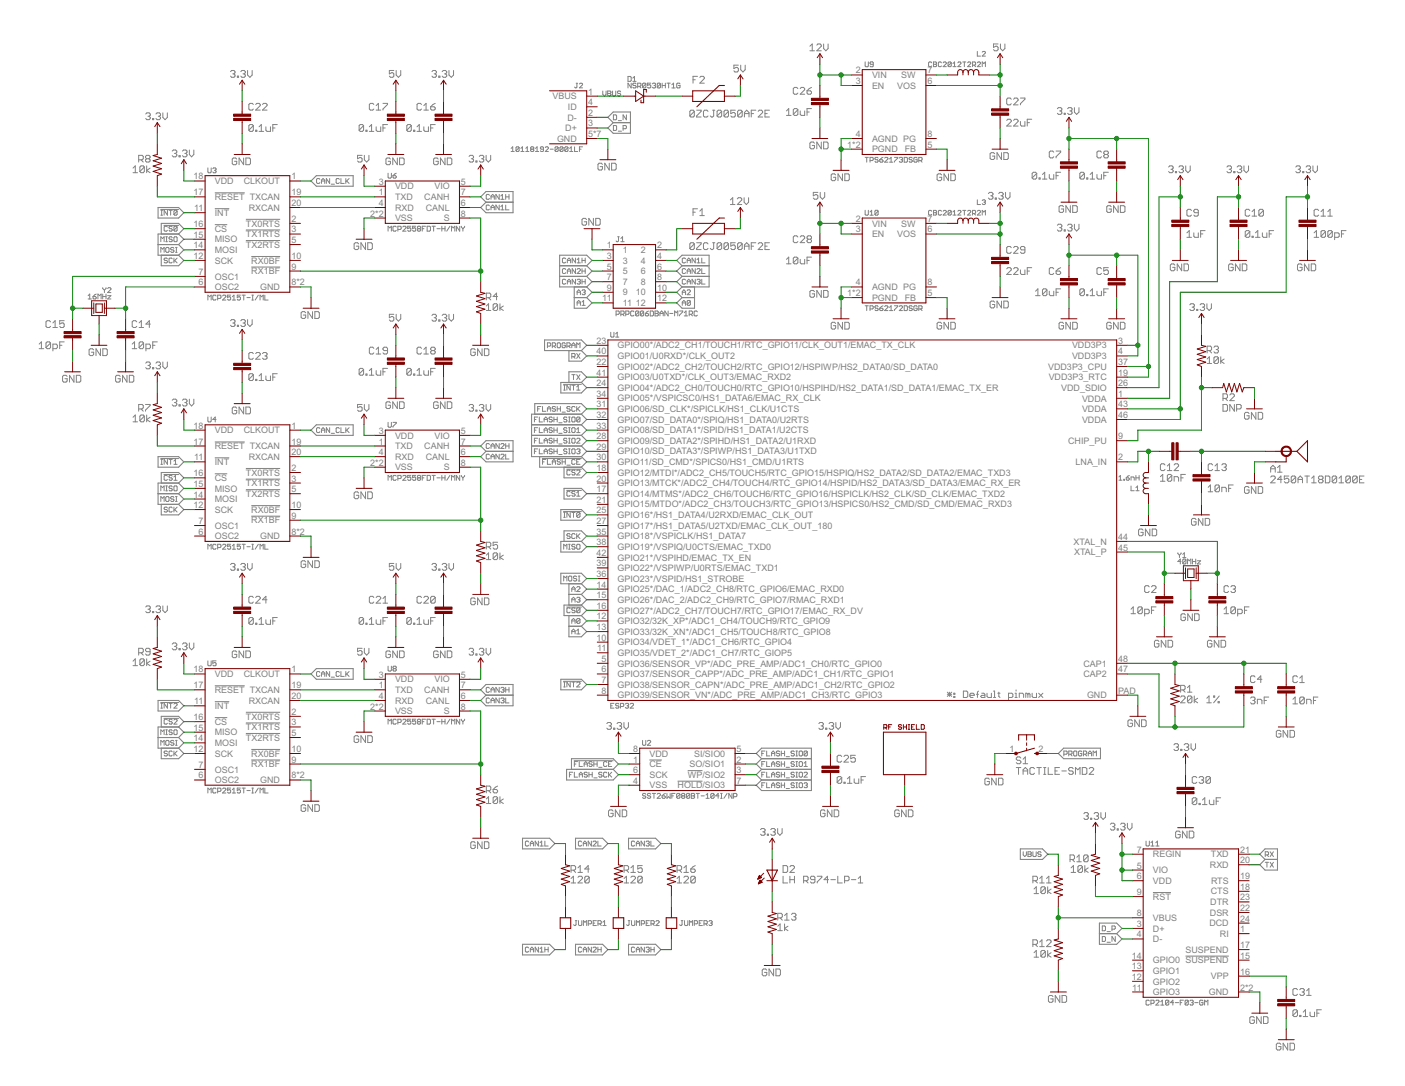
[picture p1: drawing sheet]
<svg xmlns="http://www.w3.org/2000/svg" width="279mm" height="216mm" viewBox="0 0 279 216" stroke-linecap="round" stroke-linejoin="round" font-family="sans-serif">
<defs><g id="words">
<g font-size="2" fill="#808080">
<text x="170.2" y="14.6">2</text>
<text x="170.2" y="16.7">3</text>
<text x="173.4" y="15.5">VIN</text>
<text x="173.4" y="17.6">EN</text>
<text x="178.4" y="17.6">VOS</text>
<text x="179.2" y="15.5">SW</text>
<text x="184.4" y="16.7">6</text>
<text x="184.4" y="14.6">7</text>
<text x="109.9" y="19.7">VBUS</text>
<text x="112.8" y="24">D-</text>
<text x="112.9" y="21.9">ID</text>
<text x="117" y="18.8">1</text>
<text x="117" y="23">2</text>
<text x="117" y="20.9">4</text>
<text x="110.8" y="28.2">GND</text>
<text x="112.4" y="26.1">D+</text>
<text x="117" y="25.1">3</text>
<text x="117" y="27.3">5*7</text>
<text x="168.5" y="29.4">1*2</text>
<text x="170.2" y="27.3">4</text>
<text x="173.4" y="28.2">AGND PG</text>
<text x="184.4" y="29.4">5</text>
<text x="184.4" y="27.3">8</text>
<text x="38.5" y="35.7">18</text>
<text x="57.9" y="35.7">1</text>
<text x="173.4" y="30.3">PGND FB</text>
<text x="38.5" y="38.8">17</text>
<text x="42.7" y="36.6">VDD</text>
<text x="42.7" y="39.8">RESET TXCAN</text>
<text x="48.5" y="36.6">CLKOUT</text>
<text x="49.5" y="41.9">RXCAN</text>
<text x="57.9" y="40.9">20</text>
<text x="57.9" y="38.8">19</text>
<text x="75.3" y="38.8">1</text>
<text x="75.3" y="36.7">3</text>
<text x="75.3" y="40.9">4</text>
<text x="78.6" y="39.8">TXD</text>
<text x="78.6" y="37.7">VDD</text>
<text x="78.6" y="41.9">RXD</text>
<text x="84.4" y="39.8">CANH</text>
<text x="84.7" y="41.9">CANL</text>
<text x="86.4" y="37.7">VIO</text>
<text x="91.7" y="36.7">5</text>
<text x="91.7" y="40.9">6</text>
<text x="91.7" y="38.8">7</text>
<text x="38.5" y="45.2">16</text>
<text x="38.5" y="47.3">15</text>
<text x="38.6" y="42">11</text>
<text x="42.7" y="46.1">CS</text>
<text x="42.7" y="42.9">INT</text>
<text x="48.9" y="45">TX0RTS</text>
<text x="48.9" y="47.2">TX1RTS</text>
<text x="57.9" y="44.1">2</text>
<text x="57.9" y="46.2">3</text>
<text x="73.6" y="43.1">2*2</text>
<text x="78.6" y="44">VSS</text>
<text x="88.2" y="44">S</text>
<text x="91.7" y="43.1">8</text>
<text x="170.2" y="44.1">2</text>
<text x="170.2" y="46.2">3</text>
<text x="173.4" y="45">VIN</text>
<text x="173.4" y="47.1">EN</text>
<text x="178.4" y="47.2">VOS</text>
<text x="179.2" y="45">SW</text>
<text x="184.4" y="46.2">6</text>
<text x="184.4" y="44.1">7</text>
<text x="38.5" y="49.4">14</text>
<text x="38.5" y="51.5">12</text>
<text x="42.7" y="48.2">MISO</text>
<text x="42.7" y="50.3">MOSI</text>
<text x="42.7" y="52.4">SCK</text>
<text x="48.9" y="49.3">TX2RTS</text>
<text x="50" y="52.4">RX0BF</text>
<text x="57.9" y="48.3">5</text>
<text x="57.9" y="53.6">9</text>
<text x="57.9" y="51.5">10</text>
<text x="120.6" y="49.4">1</text>
<text x="120.6" y="51.5">3</text>
<text x="120.6" y="53.6">5</text>
<text x="123.9" y="50.3">1</text>
<text x="123.9" y="52.4">3</text>
<text x="127.4" y="52.4">4</text>
<text x="127.4" y="50.3">2</text>
<text x="130.7" y="53.6">6</text>
<text x="130.7" y="51.5">4</text>
<text x="130.7" y="49.4">2</text>
<text x="39.5" y="56.8">6</text>
<text x="39.5" y="54.6">7</text>
<text x="42.7" y="57.7">OSC2</text>
<text x="42.7" y="55.6">OSC1</text>
<text x="50" y="54.5">RX1BF</text>
<text x="51.7" y="57.7">GND</text>
<text x="57.9" y="56.8">8*2</text>
<text x="119.8" y="59.9">11</text>
<text x="120.6" y="55.7">7</text>
<text x="120.6" y="57.8">9</text>
<text x="123.9" y="54.5">5</text>
<text x="123.9" y="56.6">7</text>
<text x="123.9" y="58.7">9</text>
<text x="126.4" y="58.7">10</text>
<text x="127.4" y="56.6">8</text>
<text x="127.4" y="54.5">6</text>
<text x="130.7" y="59.9">12</text>
<text x="130.7" y="57.8">10</text>
<text x="130.7" y="55.7">8</text>
<text x="168.5" y="58.9">1*2</text>
<text x="170.2" y="56.8">4</text>
<text x="173.4" y="59.8">PGND FB</text>
<text x="173.4" y="57.7">AGND PG</text>
<text x="184.4" y="58.9">5</text>
<text x="184.4" y="56.8">8</text>
<text x="123.9" y="60.8">11</text>
<text x="126.4" y="60.9">12</text>
<text x="118.6" y="68.3">23</text>
<text x="118.6" y="70.5">40</text>
<text x="122.8" y="69.3">GPIO00*/ADC2_CH1/TOUCH1/RTC_GPIO11/CLK_OUT1/EMAC_TX_CLK</text>
<text x="122.8" y="71.4">GPIO01/U0RXD*/CLK_OUT2</text>
<text x="213.2" y="69.3">VDD3P3</text>
<text x="213.2" y="71.4">VDD3P3</text>
<text x="222.4" y="68.3">3</text>
<text x="222.4" y="70.5">4</text>
<text x="118.6" y="72.6">22</text>
<text x="118.6" y="76.8">24</text>
<text x="118.6" y="74.7">41</text>
<text x="122.8" y="73.5">GPIO02*/ADC2_CH2/TOUCH2/RTC_GPIO12/HSPIWP/HS2_DATA0/SD_DATA0</text>
<text x="122.8" y="77.7">GPIO04*/ADC2_CH0/TOUCH0/RTC_GPIO10/HSPIHD/HS2_DATA1/SD_DATA1/EMAC_TX_ER</text>
<text x="122.8" y="75.6">GPIO03/U0TXD*/CLK_OUT3/EMAC_RXD2</text>
<text x="208.4" y="73.5">VDD3P3_CPU</text>
<text x="208.5" y="75.6">VDD3P3_RTC</text>
<text x="211" y="77.7">VDD_SDIO</text>
<text x="222.4" y="74.7">19</text>
<text x="222.4" y="76.8">26</text>
<text x="222.4" y="72.6">37</text>
<text x="118.6" y="81">31</text>
<text x="118.6" y="83.1">32</text>
<text x="118.6" y="78.9">34</text>
<text x="122.8" y="81.9">GPIO06/SD_CLK*/SPICLK/HS1_CLK/U1CTS</text>
<text x="122.8" y="79.8">GPIO05*/VSPICSC0/HS1_DATA6/EMAC_RX_CLK</text>
<text x="215.2" y="79.8">VDDA</text>
<text x="215.2" y="81.9">VDDA</text>
<text x="222.4" y="78.9">1</text>
<text x="222.4" y="81">43</text>
<text x="222.4" y="83.1">46</text>
<text x="38.5" y="85.2">18</text>
<text x="38.5" y="88.4">17</text>
<text x="42.7" y="86.1">VDD</text>
<text x="42.7" y="89.3">RESET TXCAN</text>
<text x="48.5" y="86.1">CLKOUT</text>
<text x="57.9" y="85.2">1</text>
<text x="57.9" y="88.4">19</text>
<text x="75.3" y="88.4">1</text>
<text x="75.3" y="86.3">3</text>
<text x="78.6" y="89.3">TXD</text>
<text x="78.6" y="87.2">VDD</text>
<text x="84.4" y="89.3">CANH</text>
<text x="86.4" y="87.2">VIO</text>
<text x="91.7" y="86.3">5</text>
<text x="91.7" y="88.4">7</text>
<text x="118.6" y="87.3">28</text>
<text x="118.6" y="89.4">29</text>
<text x="118.6" y="85.2">33</text>
<text x="122.8" y="88.2">GPIO09/SD_DATA2*/SPIHD/HS1_DATA2/U1RXD</text>
<text x="122.8" y="84">GPIO07/SD_DATA0*/SPIQ/HS1_DATA0/U2RTS</text>
<text x="122.8" y="86.1">GPIO08/SD_DATA1*/SPID/HS1_DATA1/U2CTS</text>
<text x="212.4" y="88.3">CHIP_PU</text>
<text x="215.2" y="84">VDDA</text>
<text x="222.4" y="87.3">9</text>
<text x="38.5" y="94.7">16</text>
<text x="38.6" y="91.5">11</text>
<text x="42.7" y="95.6">CS</text>
<text x="42.7" y="92.5">INT</text>
<text x="48.9" y="94.6">TX0RTS</text>
<text x="49.5" y="91.4">RXCAN</text>
<text x="57.9" y="93.6">2</text>
<text x="57.9" y="95.7">3</text>
<text x="57.9" y="90.5">20</text>
<text x="73.6" y="92.6">2*2</text>
<text x="75.3" y="90.5">4</text>
<text x="78.6" y="93.5">VSS</text>
<text x="78.6" y="91.4">RXD</text>
<text x="84.7" y="91.4">CANL</text>
<text x="88.2" y="93.5">S</text>
<text x="91.7" y="90.5">6</text>
<text x="91.7" y="92.6">8</text>
<text x="118.6" y="93.6">18</text>
<text x="118.6" y="95.7">20</text>
<text x="118.6" y="91.5">30</text>
<text x="122.8" y="94.6">GPIO12/MTDI*/ADC2_CH5/TOUCH5/RTC_GPIO15/HSPIQ/HS2_DATA2/SD_DATA2/EMAC_TXD3</text>
<text x="122.8" y="90.4">GPIO10/SD_DATA3*/SPIWP/HS1_DATA3/U1TXD</text>
<text x="122.8" y="92.5">GPIO11/SD_CMD*/SPICS0/HS1_CMD/U1RTS</text>
<text x="213.9" y="92.5">LNA_IN</text>
<text x="222.4" y="91.5">2</text>
<text x="38.5" y="96.8">15</text>
<text x="38.5" y="98.9">14</text>
<text x="38.5" y="101">12</text>
<text x="42.7" y="97.7">MISO</text>
<text x="42.7" y="99.8">MOSI</text>
<text x="42.7" y="101.9">SCK</text>
<text x="48.9" y="96.7">TX1RTS</text>
<text x="48.9" y="98.8">TX2RTS</text>
<text x="50" y="102">RX0BF</text>
<text x="57.9" y="97.9">5</text>
<text x="57.9" y="101">10</text>
<text x="118.6" y="97.9">17</text>
<text x="118.6" y="100">21</text>
<text x="122.8" y="98.8">GPIO14/MTMS*/ADC2_CH6/TOUCH6/RTC_GPIO16/HSPICLK/HS2_CLK/SD_CLK/EMAC_TXD2</text>
<text x="122.8" y="96.7">GPIO13/MTCK*/ADC2_CH4/TOUCH4/RTC_GPIO14/HSPID/HS2_DATA3/SD_DATA3/EMAC_RX_ER</text>
<text x="122.8" y="100.9">GPIO15/MTDO*/ADC2_CH3/TOUCH3/RTC_GPIO13/HSPICS0/HS2_CMD/SD_CMD/EMAC_RXD3</text>
<text x="39.5" y="106.3">6</text>
<text x="39.5" y="104.2">7</text>
<text x="42.7" y="107.2">OSC2</text>
<text x="42.7" y="105.1">OSC1</text>
<text x="50" y="104.1">RX1BF</text>
<text x="51.7" y="107.2">GND</text>
<text x="57.9" y="106.3">8*2</text>
<text x="57.9" y="103.1">9</text>
<text x="118.6" y="102.1">25</text>
<text x="118.6" y="104.2">27</text>
<text x="118.6" y="106.3">35</text>
<text x="122.8" y="103">GPIO16*/HS1_DATA4/U2RXD/EMAC_CLK_OUT</text>
<text x="122.8" y="105.1">GPIO17*/HS1_DATA5/U2TXD/EMAC_CLK_OUT_180</text>
<text x="122.8" y="107.2">GPIO18*/VSPICLK/HS1_DATA7</text>
<text x="222.4" y="107.3">44</text>
<text x="118.6" y="108.4">38</text>
<text x="118.6" y="112.6">39</text>
<text x="118.6" y="110.5">42</text>
<text x="122.8" y="109.3">GPIO19*/VSPIQ/U0CTS/EMAC_TXD0</text>
<text x="122.8" y="113.5">GPIO22*/VSPIWP/U0RTS/EMAC_TXD1</text>
<text x="122.8" y="111.4">GPIO21*/VSPIHD/EMAC_TX_EN</text>
<text x="213.5" y="108.3">XTAL_N</text>
<text x="213.6" y="110.4">XTAL_P</text>
<text x="222.4" y="109.4">45</text>
<text x="118.6" y="116.8">14</text>
<text x="118.6" y="118.9">15</text>
<text x="118.6" y="114.7">36</text>
<text x="122.8" y="117.8">GPIO25*/DAC_1/ADC2_CH8/RTC_GPIO6/EMAC_RXD0</text>
<text x="122.8" y="119.9">GPIO26*/DAC_2/ADC2_CH9/RTC_GPIO7/RMAC_RXD1</text>
<text x="122.8" y="115.6">GPIO23*/VSPID/HS1_STROBE</text>
<text x="118.6" y="123.1">12</text>
<text x="118.6" y="125.3">13</text>
<text x="118.6" y="121">16</text>
<text x="122.8" y="124.1">GPIO32/32K_XP*/ADC1_CH4/TOUCH9/RTC_GPIO9</text>
<text x="122.8" y="122">GPIO27*/ADC2_CH7/TOUCH7/RTC_GPIO17/EMAC_RX_DV</text>
<text x="118.6" y="127.4">10</text>
<text x="118.7" y="129.5">11</text>
<text x="119.6" y="131.6">5</text>
<text x="122.8" y="128.3">GPIO34/VDET_1*/ADC1_CH6/RTC_GPIO4</text>
<text x="122.8" y="130.4">GPIO35/VDET_2*/ADC1_CH7/RTC_GIOP5</text>
<text x="122.8" y="126.2">GPIO33/32K_XN*/ADC1_CH5/TOUCH8/RTC_GPIO8</text>
<text x="222.4" y="131.6">48</text>
<text x="38.5" y="133.7">18</text>
<text x="38.5" y="136.8">17</text>
<text x="42.7" y="134.6">VDD</text>
<text x="42.7" y="137.8">RESET TXCAN</text>
<text x="48.5" y="134.6">CLKOUT</text>
<text x="57.9" y="133.7">1</text>
<text x="57.9" y="136.8">19</text>
<text x="75.3" y="136.8">1</text>
<text x="75.3" y="134.7">3</text>
<text x="78.6" y="137.8">TXD</text>
<text x="78.6" y="135.7">VDD</text>
<text x="84.4" y="137.8">CANH</text>
<text x="86.4" y="135.7">VIO</text>
<text x="91.7" y="134.7">5</text>
<text x="91.7" y="136.8">7</text>
<text x="119.6" y="133.7">6</text>
<text x="119.6" y="135.8">7</text>
<text x="119.6" y="137.9">8</text>
<text x="122.8" y="132.5">GPIO36/SENSOR_VP*/ADC_PRE_AMP/ADC1_CH0/RTC_GPIO0</text>
<text x="122.8" y="134.6">GPIO37/SENSOR_CAPP*/ADC_PRE_AMP/ADC1_CH1/RTC_GPIO1</text>
<text x="122.8" y="136.7">GPIO38/SENSOR_CAPN*/ADC_PRE_AMP/ADC1_CH2/RTC_GPIO2</text>
<text x="215.5" y="132.5">CAP1</text>
<text x="215.5" y="134.6">CAP2</text>
<text x="222.4" y="133.7">47</text>
<text x="222.4" y="137.9">PAD</text>
<text x="38.5" y="143.2">16</text>
<text x="38.6" y="140">11</text>
<text x="42.7" y="140.9">INT</text>
<text x="48.9" y="143">TX0RTS</text>
<text x="49.5" y="139.9">RXCAN</text>
<text x="57.9" y="142.1">2</text>
<text x="57.9" y="139">20</text>
<text x="73.6" y="141.1">2*2</text>
<text x="75.3" y="139">4</text>
<text x="78.6" y="142">VSS</text>
<text x="78.6" y="139.9">RXD</text>
<text x="84.7" y="139.9">CANL</text>
<text x="88.2" y="142">S</text>
<text x="91.7" y="139">6</text>
<text x="91.7" y="141.1">8</text>
<text x="122.8" y="138.8">GPIO39/SENSOR_VN*/ADC_PRE_AMP/ADC1_CH3/RTC_GPIO3</text>
<text x="216.2" y="138.8">GND</text>
<text x="38.5" y="145.3">15</text>
<text x="38.5" y="147.4">14</text>
<text x="38.5" y="149.5">12</text>
<text x="42.7" y="144.1">CS</text>
<text x="42.7" y="146.2">MISO</text>
<text x="42.7" y="148.3">MOSI</text>
<text x="48.9" y="145.2">TX1RTS</text>
<text x="48.9" y="147.3">TX2RTS</text>
<text x="57.9" y="144.2">3</text>
<text x="57.9" y="146.3">5</text>
<text x="57.9" y="149.5">10</text>
<text x="125.9" y="149.5">8</text>
<text x="146.5" y="149.5">5</text>
<text x="200.7" y="149.5">1</text>
<text x="206.5" y="149.5">2</text>
<text x="39.5" y="154.8">6</text>
<text x="39.5" y="152.7">7</text>
<text x="42.7" y="155.7">OSC2</text>
<text x="42.7" y="153.6">OSC1</text>
<text x="42.7" y="150.4">SCK</text>
<text x="50" y="152.5">RX1BF</text>
<text x="50" y="150.4">RX0BF</text>
<text x="51.7" y="155.7">GND</text>
<text x="57.9" y="154.8">8*2</text>
<text x="57.9" y="151.6">9</text>
<text x="125.9" y="151.6">1</text>
<text x="125.9" y="155.8">4</text>
<text x="125.9" y="153.7">6</text>
<text x="129.1" y="152.5">CE</text>
<text x="129.1" y="154.6">SCK</text>
<text x="129.1" y="150.4">VDD</text>
<text x="136.8" y="154.6">WP/SIO2</text>
<text x="137.1" y="152.5">SO/SIO1</text>
<text x="138" y="150.4">SI/SIO0</text>
<text x="146.5" y="151.6">2</text>
<text x="146.5" y="153.7">3</text>
<text x="146.5" y="155.8">7</text>
<text x="129.1" y="156.7">VSS</text>
<text x="134.8" y="156.7">HOLD/SIO3</text>
<text x="226" y="172.7">5</text>
<text x="226" y="169.5">7</text>
<text x="229.3" y="173.6">VIO</text>
<text x="229.3" y="170.4">REGIN</text>
<text x="240.6" y="172.6">RXD</text>
<text x="240.8" y="170.4">TXD</text>
<text x="246.6" y="169.5">21</text>
<text x="246.6" y="171.6">20</text>
<text x="226" y="174.8">6</text>
<text x="226" y="177.9">9</text>
<text x="229.3" y="175.7">VDD</text>
<text x="229.3" y="178.9">RST</text>
<text x="240.7" y="179.9">DTR</text>
<text x="240.8" y="177.8">CTS</text>
<text x="240.8" y="175.7">RTS</text>
<text x="246.6" y="179">23</text>
<text x="246.6" y="174.8">19</text>
<text x="246.6" y="176.9">18</text>
<text x="226" y="184.3">3</text>
<text x="226" y="182.2">8</text>
<text x="229.3" y="185.2">D+</text>
<text x="229.3" y="183.1">VBUS</text>
<text x="240.5" y="184.1">DCD</text>
<text x="240.6" y="182">DSR</text>
<text x="246.6" y="185.3">1</text>
<text x="246.6" y="183.2">24</text>
<text x="246.6" y="181.1">22</text>
<text x="225" y="190.6">14</text>
<text x="226" y="186.4">4</text>
<text x="229.3" y="187.3">D-</text>
<text x="229.3" y="191.5">GPIO0 SUSPEND</text>
<text x="235.7" y="189.4">SUSPEND</text>
<text x="242.6" y="186.3">RI</text>
<text x="246.6" y="188.5">17</text>
<text x="246.6" y="190.6">15</text>
<text x="225" y="194.8">12</text>
<text x="225" y="192.7">13</text>
<text x="225.2" y="196.9">11</text>
<text x="229.3" y="197.8">GPIO3</text>
<text x="229.3" y="195.7">GPIO2</text>
<text x="229.3" y="193.6">GPIO1</text>
<text x="240.4" y="197.8">GND</text>
<text x="240.8" y="194.7">VPP</text>
<text x="246.6" y="196.9">2*2</text>
<text x="246.6" y="193.8">16</text>
</g>
</g></defs>
<g fill="none" stroke="#808080" stroke-width=".2">
<path d="M45.8 14.2l.3-.2h.4l.2 .2-.2 .5M46.3 14.7h.2M46.5 14.7l.2 .2-.2 .5h-.4l-.3-.3M47.2 15.1h.2v.3h-.2zM47.9 14.2l.2-.2h.5l.2 .2-.2 .5M48.3 14.7h.3M48.6 14.7l.2 .2-.2 .5h-.5l-.2-.3M49.2 14v.9l.5 .5 .4-.5v-.9M78.3 14h-.9v.7l.5-.2h.2l.2 .2v.4l-.2 .3h-.4l-.3-.3M78.8 14v.9l.4 .5 .5-.5v-.9M85.9 14.2l.2-.2h.5l.2 .2-.2 .5M86.3 14.7h.3"/>
<path d="M86.6 14.7l.2 .2-.2 .5h-.5l-.2-.3M87.2 15.1h.3v.3h-.3zM87.9 14.2l.3-.2h.4l.2 .2-.2 .5M88.4 14.7h.2M88.6 14.7l.2 .2-.2 .5h-.4l-.3-.3M89.3 14v.9l.4 .5 .5-.5v-.9M114.6 16.6h.3M114.7 16.6v.7l-.1 .2-.3-.2M115.2 16.7l.2-.1 .4 .1-.6 .8h.6M119.9 18.1v.7l.3 .3 .3-.3v-.7M120.8 18.1h.5l.2 .2-.2 .3 .2 .3-.2 .2h-.5zM120.8 18.6h.5"/>
<path d="M121.8 18.1v.8l.2 .2h.3l.1-.2v-.8M123.4 18.3l-.1-.2h-.4l-.1 .3 .1 .2h.4l.1 .3-.1 .2h-.4l-.1-.2M124.9 15.2h.5l.1 .2v.6l-.1 .2h-.5zM125.5 16.5v1l-.6-1v1M125.8 16.2h.7M125.8 15.5l.4-.3v1M126.5 16.7l-.2-.2-.5 .2 .2 .3h.3l.2 .2-.2 .3-.5-.2M126.8 17.2h.5l.2-.2v-.3l-.2-.2h-.5v1M127.1 17.2l.4 .3M128.4 16.7l-.1-.2-.5 .2v.6M128.4 16.7v.6l-.1 .2-.5-.2M128.4 16.7l-.6 .6"/>
<path d="M129.4 16.5h-.6v.5l.3-.2 .3 .2v.3l-.2 .2-.4-.2M129.7 16.7l.5-.2 .2 .2-.2 .3M130 17h.2M130.2 17l.2 .2-.2 .3-.5-.2M131.3 16.7v.6l-.1 .2-.5-.2M131.3 16.7l-.1-.2-.5 .2v.6M131.3 16.7l-.6 .6M131.7 17h.6M131.7 16.5v1M132.3 16.5v1M132.6 16.5h.7M133 16.5v1"/>
<path d="M133.6 17.5h.7M133.6 16.8l.3-.3v1M135.2 16.7l-.1-.2-.5 .2v.6l.5 .2 .1-.2v-.3h-.3M137.8 15.9h.5M138.7 15.2h-.9v1.3M139.2 15.4l.2-.2h.4l.3 .2v.2l-.9 .9h.9M146.8 13h-.9v.6l.5-.2 .4 .2v.5l-.2 .2h-.4l-.3-.2M147.3 13v.9l.4 .4 .5-.4v-.9M158.7 17.6l-.3-.2h-.4l-.2 .2v.9l.2 .2h.4l.3-.2M159.1 17.6l.2-.2h.5l.2 .2v.2l-.9 .9h.9M160.5 18.1h.7l.2 .4-.2 .2h-.5l-.2-.2zM161.1 9.2l.4-.5v1.4"/>
<path d="M161.1 10.1h.9M161.4 17.4l-.9 .7M162.4 9l.2-.3h.5l.2 .3v.2l-.9 .9h.9M163.8 8.7v1l.4 .4 .5-.4v-1M172 12.3v.8l.2 .2 .5-.2v-.8M173.7 12.8h-.5l-.2-.2 .2-.3h.3l.2 .2v.6l-.2 .2-.5-.2M185.3 12.5l-.2-.2h-.3l-.1 .2v.6l.1 .2 .5-.2M185.6 12.3h.5l.1 .2-.1 .3 .1 .3-.1 .2h-.5zM185.6 12.8h.5M187.2 12.5l-.1-.2h-.3l-.2 .2v.6l.2 .2 .4-.2M187.6 12.5l.1-.2h.3l.2 .2-.6 .8h.6M189.2 12.5l-.2-.2h-.3l-.2 .2v.6"/>
<path d="M189.2 12.5v.6l-.2 .2-.5-.2M189.2 12.5l-.7 .6M189.5 13.3h.6M189.5 12.6l.3-.3v1M190.5 12.5l.1-.2h.3l.2 .2-.6 .8h.6M191.5 12.3h.6M191.8 12.3v1M192.4 12.5l.2-.2h.3l.1 .2-.6 .8h.6M193.4 13h.5l.1-.2-.1-.5h-.5v1M193.7 13l.3 .3M194.4 12.5l.1-.2h.3l.2 .2-.6 .8h.6M194.4 10.2v1h.6"/>
<path d="M195.3 13.3v-1l.3 .3 .4-.3v1M195.3 10.4l.2-.2 .5 .2-.7 .8h.7M198.5 8.7h-.9v.7l.4-.2 .5 .2v.5l-.3 .2h-.4l-.2-.2M198.9 8.7v1l.5 .4 .4-.4v-1M201.1 19.7l-.2-.2h-.5l-.2 .2v.9l.2 .2h.5l.2-.2M201.6 19.7l.2-.2h.4l.3 .2v.2l-.9 .9h.9M202.9 19.5h.9v.2l-.9 .9v.2M26.5 34.3h.8M26.5 33.4l.4-.4v1.3M27.6 31.8h.7l.2-.2v-.5l-.2-.2h-.7v1.3M28 31.8l.5 .4M28.7 33.2l-.2-.2h-.5l-.2 .2v.9"/>
<path d="M28.7 33.2v.9l-.2 .2h-.5l-.2-.2M28.7 33.2l-.9 .9M29 22.7l.2-.3h.5l.2 .3v.2l-.2 .2M29.2 31.6l-.3-.3v-.2l.3-.2h.4l.2 .2v.2l-.2 .3M29.2 31.6l-.3 .2v.2l.3 .2h.4l.2-.2v-.2l-.2-.2M29.2 31.6h.4M29.2 33v1.3M29.4 23.1h.3M29.7 23.1l.2 .2-.2 .5h-.5l-.2-.2M29.8 33.4l-.6 .5 .6 .4M30.3 23.6h.3v.2h-.3zM31 22.7l.2-.3h.5l.2 .3v.2l-.2 .2"/>
<path d="M31.5 23.1h.2M31.7 23.1l.2 .2-.2 .5h-.5l-.2-.2M32.4 22.4v.9l.4 .5 .5-.5v-.9M34.2 30l.3-.2h.4l.3 .2v.3l-.3 .2M34.7 30.5h.2M34.9 30.5l.3 .2v.2l-.3 .3h-.4l-.3-.3M35.6 30.9h.2v.3h-.2zM36.3 30l.2-.2h.5l.2 .2v.3l-.2 .2M36.7 30.5h.3M37 30.5l.2 .2v.2l-.2 .3h-.5l-.2-.3M37.7 29.8v.9l.4 .5 .4-.5v-.9M41.3 33.4v.8l.2 .2h.3l.2-.2v-.8"/>
<path d="M42.3 33.5l.2-.1h.3l.2 .1-.2 .4M42.7 33.9h.1M42.7 38.3h6M42.8 33.9l.2 .1-.2 .4h-.3l-.2-.2M47.1 31.6l-.2-.2h-.5l-.2 .2v.9l.2 .2h.5l.2-.2v-.4h-.5M48.5 31.4v1.3l-1-1.3v1.3M48.9 31.4h.7l.2 .2v.9l-.2 .2h-.7zM50.4 25l-.2-.2h-.5l-.2 .2v.9M50.4 25v.9l-.2 .2h-.5l-.2-.2M50.4 20.8l-.2-.2h-.5l-.2 .2v.9l.2 .2h.5l.2-.2M50.4 25l-.9 .9M50.8 25.9h.3v.2h-.3z"/>
<path d="M50.8 20.8l.3-.2h.4l.3 .2v.2l-1 .9h1M51.5 26.1h.9M51.5 25.2l.5-.4v1.3M52.2 20.8l.2-.2h.5l.2 .2v.2l-.9 .9h.9M52.9 25.2v.7l.2 .2h.7v-.9M54.3 25.4h.4M55.1 24.8h-.8v1.3M63.6 35.6l-.2-.1-.5 .1v.7l.2 .2h.3l.2-.2M63.9 36.5v-.7l.3-.3 .4 .3v.7M63.9 36h.7M65.6 35.5v1l-.7-1v1M65.9 36.6h.6"/>
<path d="M67.5 35.6l-.2-.1-.5 .1v.7l.2 .2h.3l.2-.2M67.8 35.5v1h.7M68.8 35.5v1M68.9 36l.5 .5M69.4 35.5l-.6 .6M72 30.9h-.9v.7l.4-.3h.3l.2 .3v.4l-.2 .2h-.5l-.2-.2M72.3 25l-.2-.2h-.5l-.2 .2v.9M72.3 25v.9l-.2 .2h-.5l-.2-.2M72.3 25l-.9 .9M72.5 30.9v.9l.4 .4 .5-.4v-.9M72.8 25.9h.2v.2h-.2zM73.4 26.1h.9"/>
<path d="M73.4 25.2l.5-.4v1.3M74.3 20.8l-.2-.2h-.4l-.3 .2v.9l.3 .2h.4l.2-.2M74.8 25.2v.7l.2 .2h.7v-.9M74.8 21.9h.9M74.8 21l.4-.4v1.3M76.2 25.4h.4M76.2 20.6h.9v.2l-.9 .9v.2M77.1 24.8h-.9v1.3M77.2 34.4v.8l.1 .2h.4l.1-.2v-.8M77.6 31.6l-.2-.2h-.4l-.2 .2v.9l.2 .2h.4l.2-.2v-.4h-.4M78.1 34.9h.5l.2 .3-.2 .2h-.3l-.2-.2zM78.8 34.4l-.7 .5"/>
<path d="M79 31.4v1.3l-.9-1.3v1.3M79.5 31.4h.6l.3 .2v.9l-.3 .2h-.6zM81.8 25l-.2-.2h-.5l-.2 .2v.9M81.8 25v.9l-.2 .2h-.5l-.2-.2M81.8 25l-.9 .9M82.3 25.9h.2v.2h-.2zM82.9 26.1h.9M82.9 25.2l.5-.4v1.3M83.8 20.8l-.2-.2h-.4l-.3 .2v.9l.3 .2h.4l.2-.2M84.3 25.2v.7l.2 .2h.7v-.9M84.3 21.9h.9M84.3 21l.4-.4v1.3"/>
<path d="M85.6 21.2h.7l.3 .2v.3l-.3 .2h-.4l-.3-.2zM85.6 25.4h.5M86.6 24.8h-1v1.3M86.6 20.6l-1 .6M87.1 31.6l-.2-.2h-.4l-.3 .2v.9l.3 .2h.4l.2-.2v-.4h-.4M88.5 31.4v1.3l-.9-1.3v1.3M88.9 31.4h.7l.3 .2v.9l-.3 .2h-.7zM93.3 31.1l.2-.2h.4l.3 .2v.2l-.3 .3M93.7 31.6h.2M93.9 31.6l.3 .2v.2l-.3 .2h-.4l-.2-.2M94.6 32h.2v.2h-.2zM95.3 31.1l.2-.2h.5l.2 .2-.2 .5"/>
<path d="M95.8 31.6h.2M96 31.6l.2 .2v.2l-.2 .2h-.5l-.2-.2M96.7 30.9v.9l.4 .4 .5-.4v-.9M97.3 38.8l-.1-.1h-.4l-.1 .1v.7l.1 .1h.4l.1-.1M97.6 39.6v-.6l.4-.3 .3 .3v.6M97.6 39.1h.7M99.3 38.7v.9l-.7-.9v.9M99.6 39.6h.6M99.6 39l.3-.3v.9M100.6 39.1h.6M100.6 38.7v.9M101.2 38.7v.9"/>
<path d="M101.6 29.5l.4-.3v.9M101.6 30.1h.7M103.2 29.3v.7l-.1 .1-.5-.1M103.2 29.3l-.1-.1-.5 .1v.7M103.2 29.3l-.6 .7M103.6 30.1h.6M103.6 29.5l.3-.3v.9M104.6 30.1h.6M104.6 29.5l.3-.3v.9M105.7 29.7l-.2 .1 .2 .3 .5-.1-.2-.3M105.7 29.7l-.2-.2 .2-.3 .5 .1-.2 .4M105.7 29.7h.3"/>
<path d="M106.5 30.1h.6M106.5 29.5l.3-.3v.9M108.1 29.7h-.5l-.1-.2 .1-.3 .5 .1v.7l-.2 .1-.4-.1M108.4 29.3l.2-.1 .5 .1v.2l-.7 .6h.7M109.4 29.7h.6M111 29.3v.7l-.2 .1-.4-.1M111 29.3l-.2-.1-.4 .1v.7M111 29.3l-.6 .7M112 29.3v.7l-.2 .1-.4-.1M112 29.3l-.2-.1-.4 .1v.7M112 29.3l-.6 .7M112.9 29.3v.7l-.1 .1-.5-.1"/>
<path d="M112.9 29.3l-.1-.1-.5 .1v.7M112.9 29.3l-.6 .7M113.3 30.1h.6M113.3 29.5l.3-.3v.9M114.3 29.2v.9h.6M115.2 29.7h.3M115.8 29.2h-.6v.9M119.8 32.7l-.2-.3h-.5l-.2 .3v.9l.2 .2h.5l.2-.2v-.5h-.4M121.2 32.4v1.4l-.9-1.4v1.4M121.6 32.4h.7l.2 .3v.9l-.2 .2h-.7zM122 22.8h.5l.1 .2v.6l-.1 .2h-.5zM122 25h.5l.1 .1v.7l-.1 .1h-.5z"/>
<path d="M123 26.1h.6M123 24h.6M123.9 25.6h.5l.2-.2v-.3l-.2-.1h-.5v.9M124.6 22.8v1l-.7-1v1M138.1 22.1l-.2-.2h-.5l-.2 .2v1M138.1 22.1v1l-.2 .2h-.5l-.2-.2M138.1 22.1l-.9 1M138.5 21.9h.9v.2l-.9 1v.2h.9M140.8 22.1l-.2-.2h-.5l-.2 .2v1l.2 .2h.5l.2-.2M141.7 21.9h.5M141.9 21.9v1.2l-.2 .2-.5-.2M143.5 22.1l-.2-.2h-.5l-.2 .2v1"/>
<path d="M143.5 22.1v1l-.2 .2h-.5l-.2-.2M143.5 22.1l-.9 1M144.9 22.1l-.2-.2h-.5l-.2 .2v1M144.9 22.1v1l-.2 .2h-.5l-.2-.2M144.9 22.1l-.9 1M145.2 39.8l.5-.5v1.4M146.2 21.9h-.9v.7l.7-.2 .2 .2v.5l-.2 .2h-.5l-.2-.2M146.6 39.5l.2-.2h.5l.2 .2v.3l-.9 .9h.9M147.6 22.1l-.2-.2h-.5l-.2 .2v1M147.6 22.1v1l-.2 .2h-.5l-.2-.2M147.6 22.1l-.9 1M148 39.3v.9l.4 .5 .5-.5v-.9"/>
<path d="M148 23.3v-.9l.5-.5 .4 .5v.9M148 22.6h.9M149.4 22.6h.5M150.3 21.9h-.9v1.4M150.8 22.1l.2-.2h.4l.3 .2v.3l-.9 .9h.9M152.1 22.6h.5M153 21.9h-.9v1.4h.9M156.4 22.1l.4-.5v1.3M156.4 22.9h.9M158.7 21.8v.9l-.3 .2h-.4l-.2-.2M158.7 21.8l-.3-.2h-.4l-.2 .2v.9M158.7 21.8l-.9 .9"/>
<path d="M159.1 22.1v.6l.2 .2h.7v-.8M160.5 22.3h.4M161.4 21.6h-.9v1.3M162 28.5l-.3-.3h-.4l-.2 .3v.9l.2 .2h.4l.3-.2v-.5h-.5M162.6 38.2h-.9v.7l.7-.2 .2 .2v.5l-.2 .2h-.4l-.3-.2M163.1 38.2v1l.5 .4 .4-.4v-1M163.3 28.2v1.4l-.9-1.4v1.4M163.8 28.2h.7l.2 .3v.9l-.2 .2h-.7zM166.2 34.8l-.3-.2h-.4l-.2 .2v.9l.2 .2h.4l.3-.2v-.5h-.5M167.5 34.6v1.3l-.9-1.3v1.3M168 34.6h.7l.2 .2v.9l-.2 .2h-.7zM172 31.3h.7"/>
<path d="M172.4 31.3v.9M173 31.9h.5l.2-.5-.2-.1h-.5v.9M174.6 31.4l-.1-.1-.5 .1 .1 .3h.4l.1 .2-.1 .3-.5-.1M174.9 31.7h.5l.2 .4-.5 .1-.2-.1zM175.6 31.3l-.7 .4M175.9 31.4l.2-.1 .5 .1v.2l-.7 .6h.7M176.9 32.2h.6M176.9 31.6l.3-.3v.9M177.9 31.3h.6l-.6 .9M178.8 31.4l.5-.1 .2 .1-.2 .3M179.2 31.7h.1M179.3 31.7l.2 .2-.2 .3-.5-.1"/>
<path d="M179.8 31.3h.5l.1 .1v.7l-.1 .1h-.5zM181.4 31.4l-.1-.1-.5 .1 .1 .3h.4l.1 .2-.1 .3-.5-.1M182.4 31.4l-.2-.1-.5 .1v.7l.2 .1 .5-.1v-.4h-.3M182.7 31.9h.5l.2-.2v-.3l-.2-.1h-.5v.9M183 31.9l.4 .3M187.3 34.8l-.3-.2h-.4l-.2 .2v.9l.2 .2h.4l.3-.2v-.5h-.5M188.6 34.6v1.3l-.9-1.3v1.3M189.1 34.6h.7l.2 .2v.9l-.2 .2h-.7zM194.4 39.7v1h.6M195.3 39.9l.5-.2 .2 .2-.2 .3M196.6 38.5l.2-.3h.4l.3 .3-.3 .4M197 38.9h.2"/>
<path d="M197.2 38.9l.3 .3-.3 .4h-.4l-.2-.2M197.8 30.6l-.2-.2h-.5l-.2 .2v.9l.2 .2h.5l.2-.2v-.5h-.4M197.9 39.4h.2v.2h-.2zM198.6 38.5l.2-.3h.5l.2 .3-.2 .4M199.1 38.9h.2M199.2 30.4v1.3l-.9-1.3v1.3M199.3 38.9l.2 .3-.2 .4h-.5l-.2-.2M199.6 30.4h.7l.2 .2v.9l-.2 .2h-.7zM200 38.2v1l.4 .4 .5-.4v-1M200.2 23.9l.2-.2h.5l.2 .2v.3l-.9 .9h.9M201.6 23.9l.2-.2h.4l.3 .2v.3l-.9 .9h.9M202.9 24.2v.6l.2 .3h.7v-.9"/>
<path d="M204.3 24.4h.4M205.2 23.7h-.9v1.4M206.2 34.5l-.3-.3h-.4l-.2 .3v.9M206.2 34.5v.9l-.3 .2h-.4l-.2-.2M206.2 34.5l-.9 .9M206.6 35.4h.2v.2h-.2zM207.3 35.6h.9M207.3 34.7l.5-.5v1.4M208.7 34.7v.7l.2 .2h.6v-.9M209.5 30.2l-.2-.2h-.4l-.2 .2v1l.2 .2h.4l.2-.2M210 30h.9v.2l-.9 1v.2M210 34.9h.5"/>
<path d="M210.3 21.6l.2-.2h.4l.3 .2v.2l-.3 .3M210.7 22.1h.2M210.9 34.2h-.9v1.4M210.9 22.1l.3 .2v.2l-.3 .2h-.4l-.2-.2M211.6 22.5h.2v.2h-.2zM212.3 21.6l.2-.2h.5l.2 .2v.2l-.2 .3M212.7 22.1h.3M213 22.1l.2 .2v.2l-.2 .2h-.5l-.2-.2M213.7 21.4v.9l.4 .4 .5-.4v-.9M215.6 34.5l-.2-.3h-.4l-.3 .3v.9M215.6 34.5v.9l-.2 .2h-.4l-.3-.2M215.6 34.5l-.9 .9"/>
<path d="M216.1 35.4h.2v.2h-.2zM216.8 34.7l.4-.5v1.4M216.8 35.6h.9M218.1 34.7v.7l.3 .2h.6v-.9M219 30.2l-.2-.2h-.4l-.3 .2v1l.3 .2h.4l.2-.2M219.5 34.9h.4M219.7 30.7l-.2-.2v-.3l.2-.2h.5l.2 .2v.3l-.2 .2M219.7 30.7l-.2 .2v.3l.2 .2h.5l.2-.2v-.3l-.2-.2M219.7 30.7h.5M220.4 34.2h-.9v1.4M232.4 33.2l.2-.2h.5l.2 .2-.2 .5M232.9 33.7h.2"/>
<path d="M233.1 33.7l.2 .2-.2 .4h-.5l-.2-.2M233.7 34.1h.3v.2h-.3zM234.4 33.2l.3-.2h.4l.2 .2-.2 .5M234.9 33.7h.2M235.1 33.7l.2 .2-.2 .4h-.4l-.3-.2M235.8 33v.9l.4 .4 .5-.4v-.9M244 33.2l.2-.2h.5l.2 .2-.2 .5M244.4 33.7h.3M244.7 33.7l.2 .2-.2 .4h-.5l-.2-.2M245.3 34.1h.3v.2h-.3zM246 33.2l.3-.2h.4l.2 .2-.2 .5M246.5 33.7h.2"/>
<path d="M246.7 33.7l.2 .2-.2 .4h-.4l-.3-.2M247.4 33v.9l.4 .4 .5-.4v-.9M257.7 33.2l.2-.2h.5l.2 .2-.2 .5M258.1 33.7h.3M258.4 33.7l.2 .2-.2 .4h-.5l-.2-.2M259.1 34.1h.2v.2h-.2zM259.7 33.2l.2-.2h.5l.2 .2-.2 .5M260.2 33.7h.2M260.4 33.7l.2 .2-.2 .4h-.5l-.2-.2M261.1 33v.9l.4 .4 .5-.4v-.9M17.5 58.8l.3-.3v.9M17.5 59.4h.7"/>
<path d="M18.5 58.9h.5l.1 .4-.1 .1h-.4zM19.1 58.5l-.6 .4M19.5 59.4v-.9l.3 .3 .3-.3v.9M20.4 57.2l.4 .5M20.4 58.5v.9M20.4 58.9h.7M20.8 57.7v.5M21.1 57.2l-.3 .5M21.1 58.5v.9M21.4 58.8h.7l-.7 .6h.7M21.4 57.4l.2-.2h.3l.2 .2v.1l-.7 .7h.7M32 41.6h3.5"/>
<path d="M32 41.8h.3M32 42.8h.3M32 48v-.9l.3 .3 .3-.3v.9M32 50.2v-1l.3 .3 .3-.3v1M32.2 41.8v1M32.6 44.8h2.9M33 48h.3M33 47.1h.3M33 49.4l.1-.2h.3l.2 .2v.6l-.2 .2h-.3l-.1-.2zM33.1 47.1v.9M33.3 45.1l-.2-.1-.5 .1v.7l.2 .2h.3l.2-.2M33.3 51.5l-.2-.2-.5 .2 .2 .3h.3l.2 .1-.2 .4-.5-.2"/>
<path d="M33.3 41.8v1l-.7-1v1M33.6 41.8h.6M33.9 41.8v1M34.2 45.1l-.1-.1-.5 .1 .2 .4 .4 .1-.1 .4h-.3l-.2-.2M34.2 51.5l-.1-.2-.5 .2v.6l.2 .2 .4-.2M34.2 47.2l-.1-.1h-.3l-.2 .1 .2 .4h.3l.1 .1-.1 .3-.5-.1M34.6 49.4l-.2-.2h-.3l-.2 .2 .2 .3 .5 .1-.2 .4h-.3l-.2-.2M34.6 51.3v1M34.7 47.1h.4l.1 .1v.7l-.1 .1-.5-.1v-.7zM34.7 51.8l.5 .5M34.9 49.2h.3M34.9 50.2h.3"/>
<path d="M35.1 49.2v1M35.2 45.1v.7l-.1 .2h-.4l-.1-.2M35.2 42v.6l-.1 .2-.5-.2M35.2 45.1l-.1-.1-.5 .1v.7M35.2 42l-.1-.2h-.4l-.1 .2v.6M35.2 45.1l-.6 .7M35.2 51.3l-.6 .6M35.2 42l-.6 .6M41.3 59.6v-.9l.4 .3 .3-.3v.9M42.7 44.7h2.5M42.7 41.5h2.9M43 58.8l-.2-.1h-.3l-.2 .1v.7l.2 .1h.3l.2-.1"/>
<path d="M43.3 59.3h.5l.1-.1v-.4l-.1-.1h-.5v.9M44.3 58.8l.1-.1h.3l.2 .1-.6 .8h.6M45.9 58.7h-.7v.5l.5-.2 .2 .5-.2 .1h-.3l-.2-.1M46.2 59.6h.6M46.2 59l.3-.3v.9M47.8 58.7h-.6v.5l.4-.2 .2 .2v.3l-.2 .1h-.3l-.1-.1M48.1 58.7h.7M48.5 58.7v.9M48.9 43.6h6.8M48.9 45.7h6.8M48.9 47.8h6.8M49.1 59.2h.7"/>
<path d="M50 53.1h5.7M50 51h5.7M50.1 58.7h.3M50.1 59.6h.3M50.2 58.7v.9M51.4 58.7l-.7 .9M51.7 59.6v-.9l.3 .3 .3-.3v.9M52.7 58.7v.9h.6M71.3 48.5l-.2-.2h-.4l-.3 .2v.9l.3 .2h.4l.2-.2v-.5h-.4M72.7 48.3v1.3l-.9-1.3v1.3M73.1 48.3h.7l.2 .2v.9l-.2 .2h-.7zM77.2 46v-1l.3 .3 .3-.3v1"/>
<path d="M78.8 45.1l-.2-.1-.5 .1v.7l.2 .2h.3l.2-.2M79.1 45.6h.5l.2-.1v-.4l-.2-.1h-.5v1M80.1 45.1l.2-.1 .5 .1v.2l-.7 .7h.7M81.7 45h-.6v.5l.5-.2 .1 .5-.1 .2h-.4l-.1-.2M82.7 45h-.7v.5l.5-.2 .2 .5-.2 .2h-.3l-.2-.2M83.2 45.5l-.2 .1 .2 .4h.3l.2-.2-.2-.3M83.2 45.5l-.2-.2 .2-.3 .5 .1-.2 .4M83.2 45.5h.3M84 45.5h.3M84.6 45h-.6v1M84.9 45h.5l.2 .1v.7l-.2 .2h-.5zM85.9 45h.7"/>
<path d="M86.2 45v1M86.9 45.5h.6M87.9 45.5h.6M87.9 45v1M88.5 45v1M89.5 45l-.7 1M89.8 46v-1l.3 .3 .3-.3v1M91.4 45v1l-.6-1v1M91.7 45l.4 .5M92.1 45.5v.5M92.4 45l-.3 .5M96.7 59.2h.7l.2-.3v-.4l-.2-.2h-.7v1.3"/>
<path d="M97.2 59.2l.4 .4M97.3 40.9l-.1-.1-.5 .1v.7l.1 .1 .5-.1M97.6 41.7v-.6l.4-.3 .3 .3v.6M97.6 41.3h.7M99 58.9h-.9l.6-.6v1.3M99.3 40.8v.9l-.7-.9v.9M99.6 41.1l.3-.3v.9M99.6 41.7h.6M100.6 40.8v.9h.6M112.5 53.6l-.2-.2h-.3l-.2 .2v.6l.2 .2h.3l.2-.2M112.5 51.5l-.2-.2-.5 .2v.6l.2 .2 .5-.2M112.5 55.7l-.2-.2-.5 .2v.6l.2 .2 .5-.2"/>
<path d="M112.8 56.5v-.7l.4-.3 .3 .3v.7M112.8 51.8h.7M112.8 53.9h.7M112.8 52.3v-.7l.4-.3 .3 .3v.7M112.8 54.4v-.7l.4-.3 .3 .3v.7M112.8 56h.7M114.4 51.3v1l-.6-1v1M114.4 53.4v1l-.6-1v1M114.4 55.5v1l-.6-1v1M114.8 58.1h.6M114.8 58.6v-.6l.3-.4 .3 .4v.6M114.8 52.3h.6"/>
<path d="M114.8 53.6l.1-.2h.4l.1 .2-.6 .8h.6M114.8 51.6l.3-.3v1M114.8 55.7l.5-.2 .1 .2-.1 .3M115.1 56h.2M115.3 56l.1 .2-.1 .3-.5-.2M115.7 51.3v1M115.7 53.4v1M115.7 55.5v1M115.7 57.8l.2-.2h.3l.2 .2-.2 .3M115.7 51.8h.7M115.7 53.9h.7M115.7 56h.7"/>
<path d="M116.1 58.1h.1M116.2 58.1l.2 .2-.2 .3h-.3l-.2-.2M116.4 51.3v1M116.4 53.4v1M116.4 55.5v1M116.6 43.6l-.2-.2h-.4l-.3 .2v.9l.3 .3h.4l.2-.3v-.4h-.4M118 43.4v1.4l-.9-1.4v1.4M118.5 43.4h.6l.3 .2v.9l-.3 .3h-.6zM122.8 47.1h.3M123 47.1v.8l-.2 .1-.3-.1M123.5 48h.6M123.5 47.4l.3-.3v.9"/>
<path d="M135.7 58.1h.6M135.7 58.6v-.6l.3-.4 .3 .4v.6M136.3 53.6l-.1-.2h-.4l-.1 .2v.6l.1 .2h.4l.1-.2M136.3 51.5l-.1-.2-.5 .2v.6l.1 .2 .5-.2M136.3 55.7l-.1-.2-.5 .2v.6l.1 .2 .5-.2M136.7 57.8l.1-.2h.3l.2 .2v.2l-.6 .6h.6M136.7 51.8h.6M136.7 53.9h.6M136.7 56.5v-.7l.3-.3 .3 .3v.7M136.7 52.3v-.7l.3-.3 .3 .3v.7M136.7 54.4v-.7l.3-.3 .3 .3v.7M136.7 56h.6"/>
<path d="M137.3 59.9l-.2-.2-.4 .2v.6M137.3 59.9v.6l-.2 .2h-.3l-.1-.2M137.3 59.9l-.6 .6M137.8 42.2h.5M138.1 48.5l-.2-.2h-.5l-.2 .2v.9M138.1 48.5v.9l-.2 .2h-.5l-.2-.2M138.1 48.5l-.9 .9M138.3 51.3v1l-.7-1v1M138.3 53.4v1l-.7-1v1M138.3 55.5v1l-.7-1v1M138.5 48.3h.9v.2l-.9 .9v.2h.9M138.6 52.3h.6"/>
<path d="M138.6 53.6l.1-.2h.4l.1 .2-.6 .8h.6M138.6 51.6l.3-.3v1M138.6 55.7l.5-.2 .1 .2-.1 .3M138.7 41.5h-.9v1.4M138.9 56h.2M139.1 56l.1 .2-.1 .3-.5-.2M139.2 42l.4-.5v1.4M139.2 42.9h.9M139.6 51.3v1h.6M139.6 53.4v1h.6M139.6 55.5v1h.6M140.8 48.5l-.2-.2h-.5l-.2 .2v.9l.2 .2h.5l.2-.2"/>
<path d="M141.7 48.3h.5M141.9 48.3v1.1l-.2 .2h-.2l-.3-.2M143.5 48.5l-.2-.2h-.5l-.2 .2v.9M143.5 48.5v.9l-.2 .2h-.5l-.2-.2M143.5 48.5l-.9 .9M144.9 48.5l-.2-.2h-.5l-.2 .2v.9M144.9 48.5v.9l-.2 .2h-.5l-.2-.2M144.9 48.5l-.9 .9M145.2 40.7h1M146.2 48.3h-.9v.6l.5-.2h.2l.2 .2v.5l-.2 .2h-.5l-.2-.2M147.6 48.5l-.2-.2h-.5l-.2 .2v.9M147.6 48.5v.9l-.2 .2h-.5l-.2-.2"/>
<path d="M147.6 48.5l-.9 .9M148 48.9h.9M148 49.6v-.9l.5-.4 .4 .4v.9M149.4 48.9h.5M150.3 48.3h-.9v1.3M150.8 48.5l.2-.2h.4l.3 .2v.2l-.9 .9h.9M152.1 48.9h.5M153 48.3h-.9v1.3h.9M156.4 52.5h.9M156.4 51.6l.4-.5v1.4M158.7 47.1l-.3-.2h-.4l-.2 .2v.9l.2 .2h.4l.3-.2M158.7 51.3v.9l-.3 .3h-.4l-.2-.3"/>
<path d="M158.7 51.3l-.9 .9M158.7 51.3l-.3-.2h-.4l-.2 .2v.9M159.1 51.6v.6l.2 .3h.7v-.9M159.1 47.1l.2-.2h.5l.2 .2v.2l-.9 .9h.9M160.5 51.8h.4M160.7 47.6l-.2-.3 .2-.4h.5l.2 .2v.2l-.2 .3M160.7 47.6l-.2 .2v.2l.2 .2h.5l.2-.2-.2-.4M160.7 47.6h.5M161.4 51.1h-.9v1.4M162 58l-.3-.3h-.4l-.2 .3v.9l.2 .2h.4l.3-.2v-.5h-.5M163.3 57.7v1.4l-.9-1.4v1.4M163.8 57.7h.7l.2 .3v.9l-.2 .2h-.7z"/>
<path d="M172 41.8v.8l.2 .2 .5-.2v-.8M173 42.8h.7M173 42.1l.3-.3v1M174.6 42l-.1-.2h-.4l-.1 .2v.6M174.6 42v.6l-.1 .2-.5-.2M174.6 42l-.6 .6M185.3 42l-.2-.2h-.3l-.1 .2v.6l.1 .2 .5-.2M185.6 41.8h.5l.1 .2-.1 .3 .1 .3-.1 .2h-.5zM185.6 42.3h.5M187.2 42l-.1-.2h-.3l-.2 .2v.6l.2 .2 .4-.2M187.6 42l.1-.2h.3l.2 .2-.6 .8h.6M189.2 42l-.2-.2h-.3l-.2 .2v.6"/>
<path d="M189.2 42v.6l-.2 .2-.5-.2M189.2 42l-.7 .6M189.5 42.1l.3-.3v1M189.5 42.8h.6M190.5 42l.1-.2h.3l.2 .2-.6 .8h.6M191.5 41.8h.6M191.8 41.8v1M192.4 42l.2-.2h.3l.1 .2-.6 .8h.6M193.4 42.5h.5l.1-.2-.1-.5h-.5v1M193.7 42.5l.3 .3M194.4 42l.1-.2h.3l.2 .2-.6 .8h.6M195.3 42.8v-1l.3 .3 .4-.3v1"/>
<path d="M195.6 40.2h.2M195.8 40.2l.2 .1-.2 .4h-.3l-.2-.2M199.2 59.9v1.3l-.9-1.3v1.3M199.6 59.9h.7l.2 .2v.9l-.2 .2h-.7zM200.2 53.4l.2-.2h.5l.2 .2v.3l-.9 .9h.9M201.1 49.2l-.2-.2h-.5l-.2 .2v.9l.2 .3h.5l.2-.3M201.6 49.2l.2-.2h.4l.3 .2v.2l-.9 1h.9M201.6 53.4l.2-.2h.4l.3 .2v.3l-.9 .9h.9M202.9 53.7v.6l.2 .3h.7v-.9M203.8 49.7h-.7l-.2-.3 .2-.4h.5l.2 .2v.9l-.2 .3h-.5l-.2-.3M204.3 53.9h.4M205.2 53.2h-.9v1.4"/>
<path d="M205.9 58.8h.9M205.9 57.9l.5-.5v1.4M208.2 57.7l-.2-.3h-.5l-.2 .3v.8M208.2 57.7v.8l-.2 .3h-.5l-.2-.3M208.2 57.7l-.9 .8M208.7 57.9v.6l.2 .3h.6v-.9M209.5 53.4l-.2-.2h-.4l-.2 .2v.9l.2 .3h.4l.2-.3M210 58.1h.5M210 53.9h.7l.2 .4-.2 .3h-.5l-.2-.3zM210.3 44.8l.2-.2h.4l.3 .2-.3 .5M210.7 45.3h.2M210.9 57.4h-.9v1.4"/>
<path d="M210.9 53.2l-.9 .7M210.9 45.3l.3 .2-.3 .4h-.4l-.2-.2M211.5 41.1l-.2-.2h-.5l-.2 .2v.9l.2 .2h.5l.2-.2v-.4h-.4M211.6 45.7h.2v.2h-.2zM212.3 44.8l.2-.2h.5l.2 .2-.2 .5M212.7 45.3h.3M212.9 40.9v1.3l-.9-1.3v1.3M213 45.3l.2 .2-.2 .4h-.5l-.2-.2M213.3 40.9h.7l.2 .2v.9l-.2 .2h-.7zM213.7 44.6v.9l.4 .4 .5-.4v-.9M215.6 57.7l-.2-.3h-.4l-.3 .3v.8M215.6 57.7v.8l-.2 .3h-.4l-.3-.3"/>
<path d="M215.6 57.7l-.9 .8M216.1 58.5h.2v.3h-.2zM216.8 58.8h.9M216.8 57.9l.4-.5v1.4M218.1 57.9v.6l.3 .3h.6v-.9M219 53.4l-.2-.2h-.4l-.3 .2v.9l.3 .3h.4l.2-.3M219.5 58.1h.4M220.4 57.4h-.9v1.4M220.4 53.2h-.9v.7l.7-.2 .2 .2v.4l-.2 .3h-.5l-.2-.3M221 41.1l-.2-.2h-.5l-.2 .2v.9l.2 .2h.5l.2-.2v-.4h-.5M222.4 40.9v1.3l-1-1.3v1.3M222.8 40.9h.7l.2 .2v.9l-.2 .2h-.7z"/>
<path d="M233.6 52.7l-.2-.2h-.4l-.3 .2v.9l.3 .2h.4l.2-.2v-.5h-.4M235 52.5v1.3l-.9-1.3v1.3M235.5 52.5h.6l.2 .2v.9l-.2 .2h-.6zM236 46.3l.5-.5v1.4M236 47.2h.9M236.9 41.8l-.2-.2h-.4l-.3 .2v1l.3 .2h.4l.2-.2M237.4 46.3v.7l.2 .2h.7v-.9M238.3 42.3h-.7l-.2-.2 .2-.5h.5l.2 .2v1l-.2 .2h-.5l-.2-.2M238.8 46.5h.4M239.6 45.8h-.8v1.4M245.2 52.7l-.2-.2h-.4l-.3 .2v.9l.3 .2h.4l.2-.2v-.5h-.4M246.6 52.5v1.3l-.9-1.3v1.3"/>
<path d="M247 52.5h.7l.2 .2v.9l-.2 .2h-.7zM248.5 46.1v.9l-.2 .2h-.4l-.3-.2M248.5 46.1l-.2-.3h-.4l-.3 .3v.9M248.5 41.8l-.2-.2h-.4l-.3 .2v1l.3 .2h.4l.2-.2M248.5 46.1l-.9 .9M249 42.1l.4-.5v1.4M249 47h.2v.2h-.2zM249 43h.9M249.7 47.2h.9M249.7 46.3l.4-.5v1.4M251 46.3v.7l.2 .2h.7v-.9M251.2 41.8v1l-.2 .2h-.4l-.3-.2"/>
<path d="M251.2 41.8l-.2-.2h-.4l-.3 .2v1M251.2 41.8l-.9 1M252.4 46.5h.4M253.3 45.8h-.9v1.4M258.9 52.7l-.2-.2h-.4l-.3 .2v.9l.3 .2h.4l.2-.2v-.5h-.4M260.3 52.5v1.3l-.9-1.3v1.3M260.8 52.5h.6l.2 .2v.9l-.2 .2h-.6zM261.3 47.2h.9M261.3 46.3l.5-.5v1.4M262.2 41.8l-.2-.2h-.4l-.3 .2v1l.3 .2h.4l.2-.2M262.7 43h.9M262.7 42.1l.4-.5v1.4"/>
<path d="M263.6 46.1v.9l-.2 .2h-.5l-.2-.2M263.6 46.1l-.2-.3h-.5l-.2 .3v.9M263.6 46.1l-.9 .9M264.1 43h.8M264.1 42.1l.4-.5v1.4M264.9 46.1v.9l-.2 .2h-.4l-.2-.2M264.9 46.1l-.2-.3h-.4l-.2 .3v.9M264.9 46.1l-.8 .9M265.4 47.2h.7l.2-.2v-.5l-.2-.2h-.7v1.3M266.8 46.5h.4M267.7 45.8h-.9v1.4M7.8 69.3h.9"/>
<path d="M7.8 68.4l.4-.4v1.3M10.1 64l-.3-.2h-.4l-.3 .2v.9l.3 .2h.4l.3-.2M10.1 68.2v.9l-.3 .2h-.4l-.3-.2M10.1 68.2l-.3-.2h-.4l-.3 .2v.9M10.1 68.2l-1 .9M10.5 69.3h.7l.2-.2v-.5l-.2-.2h-.7v1.4M10.5 65.1h.9M10.5 64.2l.5-.4v1.3M11.9 68.6h.4M12.8 68h-.9v1.3M12.8 63.8h-.9v.6l.4-.2h.3l.2 .2v.5l-.2 .2h-.5l-.2-.2M13.4 74.8l-.3-.2h-.4l-.3 .2v.9l.3 .3h.4l.3-.3v-.4h-.5"/>
<path d="M14.7 74.6v1.4l-.9-1.4v1.4M15.2 74.6h.7l.2 .2v.9l-.2 .3h-.7zM18.6 69.6l-.2-.3h-.5l-.2 .3v.9l.2 .2h.5l.2-.2v-.5h-.4M20 69.3v1.4l-.9-1.4v1.4M20.4 69.3h.7l.2 .3v.9l-.2 .2h-.7zM23.9 74.8l-.2-.2h-.5l-.2 .2v.9l.2 .3h.5l.2-.3v-.4h-.4M25.3 74.6v1.4l-.9-1.4v1.4M25.7 74.6h.7l.2 .2v.9l-.2 .3h-.7zM26.3 68.4l.5-.4v1.3M26.3 69.3h.9M27.2 64l-.2-.2h-.5l-.2 .2v.9l.2 .2h.5l.2-.2M27.7 65.1h.9"/>
<path d="M27.7 64.2l.4-.4v1.3M28.6 68.2v.9l-.3 .2h-.4l-.2-.2M28.6 68.2l-.3-.2h-.4l-.2 .2v.9M28.6 68.2l-.9 .9M29 72.2l.2-.2h.5l.2 .2v.2l-.2 .2M29 69.3h.7l.2-.2v-.5l-.2-.2h-.7v1.4M29.4 72.6h.3M29.7 72.6l.2 .3-.2 .4h-.5l-.2-.2M29.9 64.4h-.9l.7-.6v1.3M30.3 73.1h.3v.2h-.3zM30.4 68.6h.4M31 72.2l.2-.2h.5l.2 .2v.2l-.2 .2"/>
<path d="M31.3 68h-.9v1.3M31.5 72.6h.2M31.7 72.6l.2 .3-.2 .4h-.5l-.2-.2M32.4 72v.9l.4 .4 .5-.4v-.9M34.2 79.6l.3-.2h.4l.3 .2v.2l-.3 .2M36.3 79.6l.2-.2h.5l.2 .2v.2l-.2 .2M37.7 79.4v.8l.4 .5 .4-.5v-.8M45.8 63.8l.3-.3h.4l.2 .3-.2 .4M46.3 64.2h.2M46.5 64.2l.2 .3-.2 .4h-.4l-.3-.2M47.2 64.7h.2v.2h-.2zM47.9 63.8l.2-.3h.5l.2 .3-.2 .4"/>
<path d="M48.3 64.2h.3M48.6 64.2l.2 .3-.2 .4h-.5l-.2-.2M49.2 63.5v1l.5 .4 .4-.4v-1M50.4 70.3l-.2-.2h-.5l-.2 .2v.9l.2 .2h.5l.2-.2M50.4 74.5l-.2-.2h-.5l-.2 .2v.9M50.4 74.5v.9l-.2 .2h-.5l-.2-.2M50.4 74.5l-.9 .9M50.8 75.4h.3v.2h-.3zM50.8 70.3l.3-.2h.4l.3 .2v.2l-1 .9h1M51.5 74.7l.5-.4v1.3M51.5 75.6h.9M52.2 70.3l.2-.2h.5l.2 .2v.2l-.2 .3"/>
<path d="M52.7 70.8h.2M52.9 74.7v.7l.2 .2h.7v-.9M52.9 70.8l.2 .2v.2l-.2 .2h-.5l-.2-.2M54.3 75h.4M55.1 74.3h-.8v1.3M60.8 62.2l-.2-.2h-.5l-.2 .2v.9l.2 .2h.5l.2-.2v-.5h-.5M62.1 62v1.3l-.9-1.3v1.3M62.6 62h.7l.2 .2v.9l-.2 .2h-.7zM72.3 73.5l-.2-.3h-.5l-.2 .3v.9M72.3 73.5v.9l-.2 .2h-.5l-.2-.2M72.3 73.5l-.9 .9M72.8 74.4h.2v.2h-.2z"/>
<path d="M73.4 73.7l.5-.5v1.4M73.4 74.6h.9M74.3 69.3l-.2-.3h-.4l-.3 .3v.8l.3 .3h.4l.2-.3M74.8 73.7v.7l.2 .2h.7v-.9M74.8 69.5l.4-.5v1.4M74.8 70.4h.9M76.2 73.9h.4M77.1 69.7h-.7l-.2-.2 .2-.5h.4l.3 .3v.8l-.3 .3h-.4l-.2-.3M77.1 73.2h-.9v1.4M78.3 62.5h-.9v.7l.5-.3h.2l.2 .3v.4l-.2 .2h-.4l-.3-.2M78.8 62.5v.9l.4 .4 .5-.4v-.9M79 79.9v1.3l-.9-1.3v1.3"/>
<path d="M79.5 79.9h.6l.3 .2v.9l-.3 .2h-.6zM81.8 73.5l-.2-.3h-.5l-.2 .3v.9M81.8 73.5v.9l-.2 .2h-.5l-.2-.2M81.8 73.5l-.9 .9M82.3 74.4h.2v.2h-.2zM82.9 73.7l.5-.5v1.4M82.9 74.6h.9M83.8 69.3l-.2-.3h-.4l-.3 .3v.8l.3 .3h.4l.2-.3M84.3 73.7v.7l.2 .2h.7v-.9M84.3 69.5l.4-.5v1.4M84.3 70.4h.9M85.6 73.9h.5"/>
<path d="M85.9 69.7l-.3-.2 .3-.5h.4l.3 .3-.3 .4M85.9 69.7l-.3 .2v.2l.3 .3h.4l.3-.3v-.2l-.3-.2M85.9 69.7h.4M85.9 62.7l.2-.2h.5l.2 .2-.2 .5M86.3 63.2h.3M86.6 73.2h-1v1.4M86.6 63.2l.2 .2-.2 .4h-.5l-.2-.2M87.2 63.6h.3v.2h-.3zM87.9 62.7l.3-.2h.4l.2 .2-.2 .5M88.4 63.2h.2M88.5 79.9v1.3l-.9-1.3v1.3M88.6 63.2l.2 .2-.2 .4h-.4l-.3-.2"/>
<path d="M88.9 79.9h.7l.3 .2v.9l-.3 .2h-.7zM89.3 62.5v.9l.4 .4 .5-.4v-.9M94.5 69.6l-.2-.3h-.5l-.2 .3v.9l.2 .2h.5l.2-.2v-.5h-.4M95.9 69.3v1.4l-.9-1.4v1.4M96.3 69.3h.7l.2 .3v.9l-.2 .2h-.7zM96.7 61.7h.9M96.7 60.8l.5-.4v1.3M99 60.6l-.3-.2h-.4l-.2 .2v.9M99 60.6v.9l-.3 .2h-.4l-.2-.2M99 60.6l-.9 .9M99.4 60.4v1.3M100.1 60.8l-.7 .5 .7 .4"/>
<path d="M108.9 68.8h.4l.2-.2v-.3l-.2-.1h-.4v.9M109.8 68.8h.5l.2-.2-.2-.4h-.5v.9M110.2 68.8l.3 .3M111 68.2h.3l.1 .1v.7l-.1 .1h-.3l-.2-.1v-.7zM112.1 76.4h3.5M112.1 77.6h.3M112.1 76.6h.3M112.2 76.6v1M112.4 68.3l-.2-.1h-.3l-.1 .1v.7l.1 .1h.3l.2-.1v-.4h-.3M112.7 68.8h.5l.2-.2v-.3l-.2-.1h-.5v.9M113.1 68.8l.3 .3M113.4 76.6v1l-.7-1v1"/>
<path d="M113.7 68.6h.7M113.7 69.1v-.6l.3-.3 .4 .3v.6M113.7 70.9h.5l.2-.1v-.4l-.2-.1h-.5v.9M113.7 76.6h.7M113.7 74.5h.7M114 74.5v1M114 76.6v1M114 70.9l.4 .3M114.7 69.1v-.9l.3 .3 .3-.3v.9M114.7 76.9l.3-.3v1M114.7 77.6h.6M114.7 70.3l.6 .9"/>
<path d="M114.7 74.5l.6 1M114.8 60.7v-.7l.3-.3 .3 .3v.7M114.8 60.2h.6M115.3 70.3l-.6 .9M115.3 74.5l-.6 1M115.7 60l.4-.3v1M115.7 60.7h.7M121.5 66.1v.8l.1 .1 .5-.1v-.8M122.4 67h.7M122.4 66.4l.3-.3v.9M122.5 62.5h.5l.1-.2-.1-.5h-.5v1M123.5 62.5h.5l.1-.2v-.3l-.1-.2h-.5v1"/>
<path d="M123.8 62.5l.3 .3M124.4 62.5h.5l.2-.2v-.3l-.2-.2h-.5v1M126.1 62l-.2-.2h-.3l-.2 .2v.7l.2 .1 .5-.1M127 62l-.1-.2h-.3l-.2 .2v.7M127 62v.7l-.1 .1-.5-.1M127 62l-.6 .7M128 62l-.2-.2h-.3l-.1 .2v.7M128 62v.7l-.2 .1-.4-.1M128 62l-.6 .7M128.3 62.3h.5l.2 .4-.5 .1zM129 61.8l-.7 .5M129.3 61.8h.5l.1 .2v.7l-.1 .1h-.5z"/>
<path d="M130.3 61.8h.4l.2 .2-.2 .3 .2 .4-.2 .1h-.4zM130.3 62.3h.4M131.2 62.3h.7M131.2 62.8v-.6l.4-.4 .3 .4v.6M132.9 61.8v1l-.7-1v1M133.2 62.3h.6M134.2 62.8v-1l.3 .4 .3-.4v1M135.1 61.8h.7l-.7 1M135.7 60.7v-.7l.3-.3 .3 .3v.7M135.7 60.2h.6M136.1 62.8h.6M136.1 62.2l.3-.4v1"/>
<path d="M137.1 62.5h.4l.2-.2v-.3l-.2-.2h-.4v1M137.4 62.5l.3 .3M138.7 62l-.2-.2h-.3l-.2 .2v.7l.2 .1 .5-.1M166.2 64.3l-.3-.2h-.4l-.2 .2v.9l.2 .2h.4l.3-.2v-.5h-.5M167.5 64.1v1.3l-.9-1.3v1.3M168 64.1h.7l.2 .2v.9l-.2 .2h-.7zM172 60.8h.7M172.4 60.8v.9M173 61.4h.5l.2-.5-.2-.1h-.5v.9M174.6 60.9l-.1-.1-.5 .1 .1 .4 .5 .1-.1 .3-.5-.1M174.9 61.3h.5l.2 .3-.5 .1-.2-.1zM175.6 60.8l-.7 .5"/>
<path d="M175.9 60.9l.2-.1 .5 .1v.2l-.7 .6h.7M176.9 61.7h.6M176.9 61.1l.3-.3v.9M177.9 60.8h.6l-.6 .9M178.8 60.9l.2-.1 .5 .1v.2l-.7 .6h.7M179.8 60.8h.5l.1 .1v.7l-.1 .1h-.5zM181.4 60.9l-.1-.1-.5 .1 .1 .4 .5 .1-.1 .3-.5-.1M182.4 60.9l-.2-.1-.5 .1v.7l.2 .1 .5-.1v-.3h-.3M182.7 61.4h.5l.2-.1v-.4l-.2-.1h-.5v.9M183 61.4l.4 .3M187.3 64.3l-.3-.2h-.4l-.2 .2v.9l.2 .2h.4l.3-.2v-.5h-.5M188.6 64.1v1.3l-.9-1.3v1.3"/>
<path d="M189.1 64.1h.7l.2 .2v.9l-.2 .2h-.7zM197.8 60.1l-.2-.2h-.5l-.2 .2v.9l.2 .2h.5l.2-.2v-.5h-.4M211.5 64.3l-.2-.2h-.5l-.2 .2v.9l.2 .2h.5l.2-.2v-.5h-.4M212.9 64.1v1.3l-.9-1.3v1.3M213.3 64.1h.7l.2 .2v.9l-.2 .2h-.7zM221 64.3l-.2-.2h-.5l-.2 .2v.9l.2 .2h.5l.2-.2v-.5h-.5M222.4 64.1v1.3l-1-1.3v1.3M222.8 64.1h.7l.2 .2v.9l-.2 .2h-.7zM236.6 60.6l.2-.2h.5l.2 .2v.2l-.2 .3M237.1 61.1h.2M237.3 61.1l.2 .2v.2l-.2 .2h-.5l-.2-.2M238 61.5h.2v.2h-.2z"/>
<path d="M238.7 60.6l.2-.2h.4l.2 .2-.2 .5M239.1 61.1h.2M239.3 61.1l.2 .2v.2l-.2 .2h-.4l-.2-.2M240 60.4v.9l.5 .4 .4-.4v-.9M240.1 69.7h.6l.2-.2v-.5l-.2-.2h-.6v1.4M240.1 71.4l.4-.5v1.4M240.1 72.3h.8M240.5 69.7l.4 .5M241.4 69l.2-.2h.5l.2 .2-.2 .5M241.9 69.5h.2M242.1 69.5l.2 .2-.2 .5h-.5l-.2-.3M242.3 71.1l-.2-.2h-.5l-.2 .2v1"/>
<path d="M242.3 71.1v1l-.2 .2h-.5l-.2-.2M242.3 71.1l-.9 1M242.8 70.9v1.4M243.2 79.2h.7l.2-.2v-.5l-.2-.2h-.7v1.4M243.4 71.4l-.6 .4 .6 .5M243.6 79.2l.5 .5M244.6 78.5l.2-.2h.4l.3 .2v.2l-.9 1h.9M26.5 83l.4-.5v1.4M26.5 83.9h.8M27.6 81.3h.7l.2-.2v-.5l-.2-.2h-.7v1.3M28 81.3l.5 .4M28.7 82.7v.9l-.2 .3h-.5l-.2-.3"/>
<path d="M28.7 82.7l-.2-.2h-.5l-.2 .2v.9M28.7 82.7l-.9 .9M28.9 80.4h.9v.2l-.9 .9v.2M29.2 82.5v1.4M29.8 83l-.6 .4 .6 .5M32 91.2h3.5M32 91.3h.3M32 92.3h.3M32 97.6v-1l.3 .3 .3-.3v1M32 99.7v-1l.3 .3 .3-.3v1M32.2 91.3v1M32.6 94.3h2.9"/>
<path d="M33 98.9l.1-.2h.3l.2 .2v.6l-.2 .2h-.3l-.1-.2zM33 97.6h.3M33 96.6h.3M33.1 96.6v1M33.3 94.7l-.2-.2-.5 .2v.6l.2 .2h.3l.2-.2M33.3 91.3v1l-.7-1v1M33.6 91.3h.6M33.9 91.3v1M34.2 94.7l-.1-.2-.5 .2 .2 .3 .4 .1-.1 .4h-.3l-.2-.2M34.2 96.8l-.1-.2h-.3l-.2 .2 .2 .3h.3l.1 .2-.1 .3-.5-.2M34.6 95.5h.6M34.6 92.3h.6"/>
<path d="M34.6 98.9l-.2-.2h-.3l-.2 .3 .2 .2h.3l.2 .3-.2 .2h-.3l-.2-.2M34.6 94.8l.3-.3v1M34.6 91.7l.3-.4v1M34.7 80h.2M34.7 96.6h.4l.1 .2v.6l-.1 .2-.5-.2v-.6zM34.9 98.7h.3M34.9 99.7h.3M34.9 80l.3 .2v.3l-.3 .2h-.4l-.3-.2M35.1 98.7v1M35.6 80.5h.2v.2h-.2zM36.7 80h.3M37 80l.2 .2v.3l-.2 .2h-.5l-.2-.2"/>
<path d="M41.3 82.9v.8l.2 .2h.3l.2-.2v-.8M42.7 87.9h6M42.7 94.2h2.5M42.7 91h2.9M43 83.4h-.7l.5-.5v1M47.1 81.2l-.2-.3h-.5l-.2 .3v.9l.2 .2h.5l.2-.2v-.5h-.5M48.5 80.9v1.4l-1-1.4v1.4M48.9 80.9h.7l.2 .3v.9l-.2 .2h-.7zM48.9 93.1h6.8M48.9 95.2h6.8M48.9 97.3h6.8M63.6 85.2l-.2-.2-.5 .2v.6l.2 .2h.3l.2-.2"/>
<path d="M63.9 85.5h.7M63.9 86v-.7l.3-.3 .4 .3v.7M65.6 85v1l-.7-1v1M65.9 86.1h.6M67.5 85.2l-.2-.2-.5 .2v.6l.2 .2h.3l.2-.2M67.8 85v1h.7M68.8 85v1M68.9 85.5l.5 .5M69.4 85l-.6 .7M71.3 98l-.2-.2h-.4l-.3 .2v.9l.3 .2h.4l.2-.2v-.4h-.4M72 80.4h-.9v.7l.4-.2 .5 .2v.4l-.2 .2h-.5l-.2-.2M72.5 80.4v.9l.4 .4 .5-.4v-.9"/>
<path d="M72.7 97.8v1.3l-.9-1.3v1.3M73.1 97.8h.7l.2 .2v.9l-.2 .2h-.7zM77.2 84v.8l.1 .1h.4l.1-.1v-.8M77.2 95.5v-1l.3 .3 .3-.3v1M77.6 80.1l-.2-.2h-.4l-.2 .2v.9l.2 .2h.4l.2-.2v-.4h-.4M78.1 84h.7l-.7 .9M78.8 94.7l-.2-.2-.5 .2v.6l.2 .2h.3l.2-.2M79.1 95.1h.5l.2-.1v-.3l-.2-.2h-.5v1M80.1 94.7l.2-.2 .5 .2v.1l-.7 .7h.7M81.7 94.5h-.6v.5l.5-.2 .1 .5-.1 .2h-.4l-.1-.2M82.7 94.5h-.7v.5l.5-.2 .2 .5-.2 .2h-.3l-.2-.2M83.2 95h.3"/>
<path d="M83.2 95l-.2-.2 .2-.3 .5 .2-.2 .3M83.2 95l-.2 .1 .2 .4h.3l.2-.2-.2-.3M84 95h.3M84.6 94.5h-.6v1M84.9 94.5h.5l.2 .2v.6l-.2 .2h-.5zM85.9 94.5h.7M86.2 94.5v1M86.9 95h.6M87.1 80.1l-.2-.2h-.4l-.3 .2v.9l.3 .2h.4l.2-.2v-.4h-.4M87.9 95h.6M87.9 94.5v1M88.5 94.5v1"/>
<path d="M89.5 94.5l-.7 1M89.8 95.5v-1l.3 .3 .3-.3v1M91.4 94.5v1l-.6-1v1M91.7 94.5l.4 .5M92.1 95v.5M92.4 94.5l-.3 .5M93.3 80.6l.2-.2h.4l.3 .2v.3l-.3 .2M93.7 81.1h.2M93.9 81.1l.3 .2v.2l-.3 .2h-.4l-.2-.2M94.6 81.5h.2v.2h-.2zM95.3 80.6l.2-.2h.5l.2 .2v.3l-.2 .2M95.8 81.1h.2"/>
<path d="M96 81.1l.2 .2v.2l-.2 .2h-.5l-.2-.2M96.7 80.4v.9l.4 .4 .5-.4v-.9M97.3 90.4l-.1-.1-.5 .1v.7l.1 .1 .5-.1M97.3 88.3l-.1-.1h-.4l-.1 .1v.7l.1 .2h.4l.1-.2M97.6 89.2v-.7l.4-.3 .3 .3v.7M97.6 91.2v-.6l.4-.3 .3 .3v.6M97.6 88.7h.7M97.6 90.8h.7M99.3 88.2v1l-.7-1v1M99.3 90.3v.9l-.7-.9v.9M99.6 88.3l.2-.1h.3l.1 .1-.6 .9h.6M99.6 90.4l.2-.1 .4 .1v.2l-.6 .6h.6"/>
<path d="M100.6 88.2v1M100.6 90.3v.9h.6M100.6 88.7h.6M101.2 88.2v1M106.3 83.4h.3M106.3 89.7h.3M106.3 87.6h.3M106.3 85.5h.3M106.9 81.3h.4M106.9 82.9h-.6v1M106.9 85h-.6v1M106.9 87.1h-.6v1"/>
<path d="M106.9 89.2h-.6v1M107.3 82.9v1h.6M107.3 85v1h.6M107.3 87.1v1h.6M107.3 89.2v1h.6M107.6 80.8h-.7v1M107.8 91.2h7.8M107.9 80.8v1h.6M107.9 91.8h.3M108.2 83.9v-.7l.3-.3 .4 .3v.7M108.2 83.4h.7M108.2 86v-.7l.3-.3 .4 .3v.7"/>
<path d="M108.2 88.1v-.6l.3-.4 .4 .4v.6M108.2 90.2v-.6l.3-.4 .4 .4v.6M108.2 89.7h.7M108.2 87.6h.7M108.2 85.5h.7M108.5 91.3h-.6v1M108.9 81.3h.6M108.9 81.8v-.7l.3-.3 .3 .3v.7M108.9 91.3v1h.6M109.8 83.1l-.1-.2h-.4l-.1 .2 .1 .3h.4l.1 .2-.1 .3h-.4l-.1-.2M109.8 91.8h.7M109.8 85.2l-.1-.2-.5 .2 .1 .3 .5 .2-.1 .3h-.4l-.1-.2"/>
<path d="M109.8 87.3l-.1-.2h-.4l-.1 .2 .1 .3h.4l.1 .2-.1 .3h-.4l-.1-.2M109.8 89.4l-.1-.2-.5 .2 .1 .3 .5 .2-.1 .3h-.4l-.1-.2M109.8 92.3v-.6l.4-.4 .3 .4v.6M110.2 83.4h.6M110.2 89.7h.6M110.2 82.9v1M110.2 85v1M110.2 87.1v1M110.2 89.2v1M110.2 87.6h.6M110.2 85.5h.6M110.5 81l-.2-.2-.5 .2 .2 .3h.3l.2 .1-.2 .4-.5-.2"/>
<path d="M110.8 81.3h.6M110.8 80.8v1M110.8 82.9v1M110.8 85v1M110.8 87.1v1M110.8 89.2v1M111.1 90.4h.7M111.1 88.3h.7M111.1 86.1h.7M111.1 84.1h.7M111.4 91.5l-.1-.2h-.3l-.2 .4 .5 .1 .1 .4-.1 .1-.5-.1M111.4 80.8v1"/>
<path d="M111.8 91.8h.6M111.8 91.3v1M111.8 81.9h.6M112.4 91.3v1M112.7 97.5h2.9M112.7 93.3h2.9M112.7 83.1l-.1-.2h-.4l-.1 .2 .1 .3h.4l.1 .2-.1 .3h-.4l-.1-.2M112.7 92.5h.7M112.7 89.4l-.1-.2-.5 .2 .1 .3 .5 .2-.1 .3h-.4l-.1-.2M112.7 85.2l-.1-.2-.5 .2 .1 .3 .5 .2-.1 .3h-.4l-.1-.2M112.7 87.3l-.1-.2h-.4l-.1 .2 .1 .3h.4l.1 .2-.1 .3h-.4l-.1-.2M113.1 83.9h.3"/>
<path d="M113.1 89.2h.3M113.1 90.2h.3M113.1 87.1h.3M113.1 88.1h.3M113.1 85h.3M113.1 86h.3M113.1 82.9h.3M113.2 82.9v1M113.2 85v1M113.2 87.1v1M113.2 89.2v1M113.4 81l-.2-.2-.5 .2 .2 .3h.3l.2 .1-.2 .4-.5-.2"/>
<path d="M113.4 93.6l-.2-.1h-.3l-.2 .1v.7l.2 .1h.3l.2-.1M113.4 97.8l-.2-.1h-.3l-.2 .1v.7l.2 .1h.3l.2-.1M113.7 85.2l.2-.2 .5 .2v.6l-.2 .2h-.3l-.2-.2zM113.7 83.1l.2-.2h.3l.2 .2v.6l-.2 .2h-.3l-.2-.2zM113.7 89.4l.2-.2 .5 .2v.6l-.2 .2h-.3l-.2-.2zM113.9 87.1h.3l.2 .2v.6l-.2 .2h-.3l-.2-.2v-.6zM114.4 81l-.2-.2-.5 .2v.6l.2 .2 .5-.2M114.4 97.8l-.2-.1h-.3l-.2 .1 .2 .3h.3l.2 .2-.2 .3h-.3l-.2-.1M114.4 91.5l-.2-.2h-.3l-.2 .2v.7l.2 .1 .5-.1M114.4 93.6l-.2-.1h-.3l-.2 .1 .2 .3h.3l.2 .2-.2 .3h-.3l-.2-.1M114.7 87.3l.2-.2h.3l.1 .2v.2l-.6 .6h.6M114.7 98l.3-.3v.9"/>
<path d="M114.7 85.3l.3-.3v1M114.7 93.6l.2-.1h.3l.1 .1-.6 .8h.6M114.7 89.4l.5-.2 .1 .2-.1 .3M114.7 91.8h.3M114.7 80.8v1M114.7 86h.6M114.7 98.6h.6M114.9 81.3l.4 .5M115 89.7h.2M115.2 89.7l.1 .2-.1 .3h-.3l-.2-.2M115.3 83.1v.6l-.1 .2h-.3l-.2-.2M115.3 91.3h-.6v1h.6"/>
<path d="M115.3 83.1l-.1-.2h-.3l-.2 .2v.6M115.3 80.8l-.6 .6M115.3 83.1l-.6 .6M222.5 94.8l.3-.3v1M222.5 95.5h.6M223.5 95.3h.1v.2h-.1zM224 95h.4l.2 .3-.2 .2h-.3zM224.6 94.5l-.6 .5M224.9 95.5v-.7h.5l.2 .2v.5M224.9 96.6v1h.7M225.9 95h.6M225.9 94.5v1"/>
<path d="M225.9 97.6h.6M225.9 96.9l.3-.3v1M226.5 94.5v1M230.8 94.8l.4-.5v1.4M230.8 95.7h.9M231.7 92.4l-.3-.2h-.4l-.2 .2v.9l.2 .3h.4l.3-.3M232.1 93.6h.9M232.1 92.6l.5-.4v1.4M233 94.5v.9l-.2 .3h-.5l-.2-.3M233 94.5l-.2-.2h-.5l-.2 .2v.9M233 94.5l-.9 .9M233.5 92.4l.2-.2h.5l.2 .2v.2l-.9 1h.9"/>
<path d="M233.5 95.7v-.9h.7l.2 .2v.7M234.8 95h.5M235.7 94.3h-.9v1.4M240.3 97.8h.9M240.3 96.9l.4-.5v1.4M241.2 92.4l-.3-.2h-.4l-.2 .2v.9l.2 .3h.4l.3-.3M241.6 93.6h.9M241.6 92.6l.5-.4v1.4M242.5 96.6v1l-.2 .2h-.5l-.2-.2M242.5 96.6l-.2-.2h-.5l-.2 .2v1M242.5 96.6l-.9 1M243 92.4l.2-.2h.4l.3 .2-.3 .5"/>
<path d="M243 97.8v-.9h.6l.3 .2v.7M243.2 80.4h.7l.2 .2v.9l-.2 .2h-.7zM243.4 92.9h.2M243.6 92.9l.3 .2-.3 .5h-.4l-.2-.3M244.3 97.1h.5M245.2 96.4h-.9v1.4M245.5 80.4v1.3l-.9-1.3v1.3M245.9 81.3h.7l.2-.2v-.5l-.2-.2h-.7v1.3M248.4 97l-.2-.3h-.5l-.2 .3v.9l.2 .2h.5l.2-.2v-.5h-.5M248.4 82.2l-.2-.2h-.5l-.2 .2v.9l.2 .2h.5l.2-.2v-.4h-.5M249.7 82v1.3l-.8-1.3v1.3M249.7 96.7v1.4l-.8-1.4v1.4"/>
<path d="M250.2 96.7h.7l.2 .3v.9l-.2 .2h-.7zM250.2 82h.7l.2 .2v.9l-.2 .2h-.7zM252.7 94.8l.2-.2h.5l.2 .2v.3l-.9 .9h.9M252.7 93.9v-.9l.4-.5 .5 .5v.9M252.7 93.2h.9M254 93l.5-.5v1.4M254 93.9h1M255 95.3h-1l.7-.7v1.4M256.3 94.6h-.9v.7l.5-.2 .4 .2v.5l-.2 .2h-.5l-.2-.2M257.7 94.8v1l-.2 .2h-.5l-.2-.2M257.7 94.8l-.2-.2h-.5l-.2 .2v1M257.7 94.8l-.9 1"/>
<path d="M258.1 95.3h.9M258.1 96v-.9l.5-.5 .4 .5v.9M259.5 94.6h.9M259.9 94.6v1.4M260.8 96h.9M260.8 95.1l.5-.5v1.4M262.4 95.3l-.2 .2v.3l.2 .2h.5l.2-.2v-.3l-.2-.2M262.4 95.3l-.2-.2v-.3l.2-.2h.5l.2 .2v.3l-.2 .2M262.4 95.3h.5M263.6 94.6h.6l.3 .2v1l-.3 .2h-.6zM265.8 94.8l-.2-.2h-.5l-.2 .2v1M265.8 94.8v1l-.2 .2h-.5l-.2-.2"/>
<path d="M265.8 94.8l-.9 1M266.3 96h.9M266.3 95.1l.4-.5v1.4M268.5 94.8v1l-.2 .2h-.4l-.3-.2M268.5 94.8l-.2-.2h-.4l-.3 .2v1M268.5 94.8l-.9 1M269.9 94.8v1l-.2 .2h-.5l-.2-.2M269.9 94.8l-.2-.2h-.5l-.2 .2v1M269.9 94.8l-.9 1M270.4 95.3h.4M271.3 94.6h-.9v1.4h.9M33.3 101l-.2-.2h-.3l-.2 .4 .5 .1 .2 .3-.2 .2-.5-.2"/>
<path d="M34.2 101l-.1-.2h-.3l-.2 .2v.6l.2 .2 .4-.2M34.6 100.8v1M34.7 101.3l.5 .5M35.2 100.8l-.6 .7M41.3 109.2v-1l.4 .3 .3-.3v1M43 108.4l-.2-.2h-.3l-.2 .2v.6l.2 .2h.3l.2-.2M43.3 108.9h.5l.1-.2v-.3l-.1-.2h-.5v1M44.3 108.4l.1-.2h.3l.2 .2-.6 .8h.6M45.8 112.2l.3-.2h.4l.2 .2-.2 .5M45.9 108.2h-.7v.5l.5-.2 .2 .5-.2 .2h-.3l-.2-.2M46.2 108.5l.3-.3v1M46.2 109.2h.6"/>
<path d="M46.3 112.7h.2M46.5 112.7l.2 .2-.2 .5h-.4l-.3-.3M47.2 113.1h.2v.3h-.2zM47.8 108.2h-.6v.5l.4-.2 .2 .2v.3l-.2 .2h-.3l-.1-.2M47.9 112.2l.2-.2h.5l.2 .2-.2 .5M48.1 108.2h.7M48.3 112.7h.3M48.5 108.2v1M48.6 112.7l.2 .2-.2 .5h-.5l-.2-.3M49.1 108.7h.7M49.2 112v.9l.5 .5 .4-.5v-.9M50 102.6h5.7"/>
<path d="M50 100.5h5.7M50.1 108.2h.3M50.1 109.2h.3M50.2 108.2v1M50.4 118.8l-.2-.2h-.5l-.2 .2v.9l.2 .2h.5l.2-.2M50.8 118.8l.3-.2h.4l.3 .2v.2l-1 .9h1M51.4 108.2l-.7 1M51.7 109.2v-1l.3 .3 .3-.3v1M52.7 108.2v1h.6M53.1 119.2h-.9l.7-.6v1.3M60.8 111.7l-.2-.2h-.5l-.2 .2v.9l.2 .2h.5l.2-.2v-.4h-.5M62.1 111.5v1.3l-.9-1.3v1.3"/>
<path d="M62.6 111.5h.7l.2 .2v.9l-.2 .2h-.7zM74.3 118.8l-.2-.2h-.4l-.3 .2v.9l.3 .2h.4l.2-.2M74.8 118.8l.2-.2h.5l.2 .2v.2l-.9 .9h.9M76.2 119l.4-.4v1.3M76.2 119.9h.9M78.3 112h-.9v.7l.5-.2h.2l.2 .2v.4l-.2 .3h-.4l-.3-.3M78.8 112v.9l.4 .5 .5-.5v-.9M83.8 118.8l-.2-.2h-.4l-.3 .2v.9l.3 .2h.4l.2-.2M84.3 118.8l.2-.2h.5l.2 .2v.2l-.9 .9h.9M85.9 112.2l.2-.2h.5l.2 .2-.2 .5M86.3 112.7h.3M86.6 118.8l-.3-.2h-.4l-.3 .2v.9"/>
<path d="M86.6 118.8v.9l-.3 .2h-.4l-.3-.2M86.6 118.8l-1 .9M86.6 112.7l.2 .2-.2 .5h-.5l-.2-.3M87.2 113.1h.3v.3h-.3zM87.9 112.2l.3-.2h.4l.2 .2-.2 .5M88.4 112.7h.2M88.6 112.7l.2 .2-.2 .5h-.4l-.3-.3M89.3 112v.9l.4 .5 .5-.5v-.9M94.5 119.1l-.2-.2h-.5l-.2 .2v.9l.2 .2h.5l.2-.2v-.5h-.4M95.9 118.9v1.3l-.9-1.3v1.3M96.3 118.9h.7l.2 .2v.9l-.2 .2h-.7zM96.7 108.7h.7l.2-.2v-.5l-.2-.2h-.7v1.4"/>
<path d="M96.7 110.4l.5-.5v1.4M96.7 111.3h.9M97.2 108.7l.4 .5M99 110.1l-.3-.2h-.4l-.2 .2v.9M99 107.8h-.9v.7l.4-.3h.2l.3 .3v.4l-.3 .3h-.4l-.2-.3M99 110.1v.9l-.3 .3h-.4l-.2-.3M99 110.1l-.9 .9M99.4 109.9v1.4M100.1 110.4l-.7 .4 .7 .5M112.1 101.7h3.5M112.1 109.2v-1l.3 .3 .3-.3v1M112.1 115.5v-1l.3 .4 .3-.4v1"/>
<path d="M112.1 102.8h.3M112.1 101.9h.3M112.2 101.9v.9M113.1 108.2h.3M113.1 109.2h.3M113.1 114.7l.1-.2 .5 .2v.6l-.1 .2h-.4l-.1-.2zM113.2 108.2v1M113.4 101.9v.9l-.7-.9v.9M113.4 106.3l-.2-.2h-.3l-.2 .2 .2 .3h.3l.2 .1-.2 .4-.5-.2M113.7 117.1h.7M113.7 119.2h.7M113.7 117.6v-.6l.3-.4 .4 .4v.6"/>
<path d="M113.7 119.7v-.6l.3-.4 .4 .4v.6M113.7 101.9h.7M114 101.9v.9M114.4 108.4l-.2-.2h-.3l-.2 .2 .2 .3h.3l.2 .2-.2 .3h-.3l-.2-.2M114.4 106.3l-.2-.2h-.3l-.2 .2v.6l.2 .2 .5-.2M114.7 108.4l.2-.2h.3l.1 .2v.6l-.1 .2h-.3l-.2-.2zM114.7 114.7l-.2-.2-.5 .2 .2 .3 .5 .2-.2 .3h-.3l-.2-.2M114.7 106.1v1M114.7 116.8l.2-.2h.3l.1 .2v.2l-.6 .6h.6M114.7 118.9l.2-.2h.3l.1 .2-.1 .3M114.9 106.6l.4 .5M115 119.2h.2"/>
<path d="M115 114.5h.3M115 115.5h.3M115.2 114.5v1M115.2 119.2l.1 .2-.1 .3h-.3l-.2-.2M115.3 106.1l-.6 .6M115.3 102l-.1-.1h-.3l-.2 .1v.7M115.3 102v.7l-.1 .1h-.3l-.2-.1M115.3 102l-.6 .7M227.3 105.4l-.2-.2h-.5l-.2 .2v.9l.2 .2h.5l.2-.2v-.5h-.4M228.5 116.7l-.2-.3h-.4l-.3 .3v.9l.3 .2h.4l.2-.2M228.7 105.2v1.3l-.9-1.3v1.3M229 116.7l.2-.3h.5l.2 .3v.2l-.9 .9h.9"/>
<path d="M229.1 105.2h.7l.2 .2v.9l-.2 .2h-.7zM234.2 109.9l.3 .5M234.5 110.4v.4M234.9 109.9l-.4 .5M234.9 111.6h-.7l.5-.5v1M235.2 110.2l.3-.3v.9M235.2 110.8h.6M235.8 111.3l-.1-.2h-.3l-.2 .2v.7M235.8 111.3v.7l-.1 .1-.5-.1M235.8 111.3l-.6 .7M236.2 112.1v-1l.3 .4 .3-.4v1M237.1 111.6h.7"/>
<path d="M237.1 111.1v1M237.8 111.1v1M237.8 103.3l-.2-.2h-.4l-.3 .2v.9l.3 .2h.4l.2-.2v-.5h-.4M238.1 111.5h.7l-.7 .6h.7M239.2 103.1v1.3l-.9-1.3v1.3M239.7 103.1h.6l.3 .2v.9l-.3 .2h-.6zM244.3 116.7l-.2-.3h-.5l-.2 .3v.9l.2 .2h.5l.2-.2M244.8 116.7l.2-.3h.4l.3 .3v.2l-.3 .2M245.2 117.1h.2M245.4 117.1l.3 .2-.3 .5h-.4l-.2-.2M26.5 131.4l.4-.4v1.3M26.5 132.3h.8"/>
<path d="M27.6 129.8h.7l.2-.2v-.5l-.2-.2h-.7v1.3M28 129.8l.5 .4M28.7 131.2l-.2-.2h-.5l-.2 .2v.9M28.7 131.2v.9l-.2 .2h-.5l-.2-.2M28.7 131.2l-.9 .9M29 120.7l.2-.2h.5l.2 .2v.2l-.2 .2M29.2 131v1.3M29.4 121.1h.3M29.7 121.1l.2 .2v.3l-.2 .2h-.5l-.2-.2M29.8 129.6h-.6l-.3-.3v-.2l.3-.2h.4l.2 .2v.9l-.2 .2h-.4l-.3-.2M29.8 131.4l-.6 .5 .6 .4M30.3 121.6h.3v.2h-.3z"/>
<path d="M31 120.7l.2-.2h.5l.2 .2v.2l-.2 .2M31.5 121.1h.2M31.7 121.1l.2 .2v.3l-.2 .2h-.5l-.2-.2M32 139.7h3.5M32 139.8h.3M32.2 139.8v1M32.4 120.5v.8l.4 .5 .5-.5v-.8M33.3 139.8v1l-.7-1v1M33.6 139.8h.6M33.9 139.8v1M34.2 128.1l.3-.3h.4l.3 .3-.3 .4M34.6 140l.1-.2 .5 .2v.1l-.6 .7h.6"/>
<path d="M34.7 128.5h.2M34.9 128.5l.3 .2-.3 .5h-.4l-.3-.3M35.6 128.9h.2v.3h-.2zM36.3 128.1l.2-.3h.5l.2 .3-.2 .4M36.7 128.5h.3M37 128.5l.2 .2-.2 .5h-.5l-.2-.3M37.7 127.8v.9l.4 .5 .4-.5v-.9M41.3 131.4v.8l.2 .2 .5-.2v-.8M42.7 139.5h2.9M42.7 136.3h6M43 131.4h-.7v.5l.4-.2 .3 .2v.3l-.2 .2-.5-.2M47.1 129.6l-.2-.2h-.5l-.2 .2v.9l.2 .2h.5l.2-.2v-.4h-.5"/>
<path d="M48.5 129.4v1.3l-1-1.3v1.3M48.9 129.4h.7l.2 .2v.9l-.2 .2h-.7zM50.4 123l-.9 .9M50.4 123l-.2-.2h-.5l-.2 .2v.9M50.4 123v.9l-.2 .2h-.5l-.2-.2M50.8 123.9h.3v.2h-.3zM51.5 124.1h.9M51.5 123.2l.5-.4v1.3M52.9 123.2v.7l.2 .2h.7v-.9M54.3 123.4h.4M55.1 122.8h-.8v1.3M63.6 133.7l-.2-.2h-.3l-.2 .2v.6l.2 .2h.3l.2-.2"/>
<path d="M63.9 134.5v-.7l.3-.3 .4 .3v.7M63.9 134h.7M65.6 133.5v1l-.7-1v1M65.9 134.6h.6M67.5 133.7l-.2-.2h-.3l-.2 .2v.6l.2 .2h.3l.2-.2M67.8 133.5v1h.7M68.8 133.5v1M68.9 134l.5 .5M69.4 133.5l-.6 .6M72 128.9h-.9v.7l.4-.3h.3l.2 .3v.4l-.2 .2h-.5l-.2-.2M72.3 123l-.2-.2h-.5l-.2 .2v.9M72.3 123v.9l-.2 .2h-.5l-.2-.2"/>
<path d="M72.3 123l-.9 .9M72.5 128.9v.9l.4 .4 .5-.4v-.9M72.8 123.9h.2v.2h-.2zM73.4 123.2l.5-.4v1.3M73.4 124.1h.9M74.8 123.2v.7l.2 .2h.7v-.9M76.2 123.4h.4M77.1 122.8h-.9v1.3M77.2 132.4v.8l.1 .2h.4l.1-.2v-.8M77.6 129.6l-.2-.2h-.4l-.2 .2v.9l.2 .2h.4l.2-.2v-.4h-.4M78.3 132.9l-.2-.1 .2-.4h.3l.2 .2-.2 .3M78.3 132.9l-.2 .2 .2 .3h.3l.2-.2-.2-.3"/>
<path d="M78.3 132.9h.3M79 129.4v1.3l-.9-1.3v1.3M79.5 129.4h.6l.3 .2v.9l-.3 .2h-.6zM81.8 123l-.2-.2h-.5l-.2 .2v.9M81.8 123v.9l-.2 .2h-.5l-.2-.2M81.8 123l-.9 .9M82.3 123.9h.2v.2h-.2zM82.9 123.2l.5-.4v1.3M82.9 124.1h.9M84.3 123.2v.7l.2 .2h.7v-.9M85.6 123.4h.5M86.6 122.8h-1v1.3"/>
<path d="M87.1 129.6l-.2-.2h-.4l-.3 .2v.9l.3 .2h.4l.2-.2v-.4h-.4M88.5 129.4v1.3l-.9-1.3v1.3M88.9 129.4h.7l.3 .2v.9l-.3 .2h-.7zM93.3 129.1l.2-.2h.4l.3 .2v.2l-.3 .3M93.7 129.6h.2M93.9 129.6l.3 .2v.2l-.3 .2h-.4l-.2-.2M94.6 130h.2v.2h-.2zM95.3 129.1l.2-.2h.5l.2 .2-.2 .5M95.8 129.6h.2M96 129.6l.2 .2-.2 .4h-.5l-.2-.2M96.7 128.9v.9l.4 .4 .5-.4v-.9M97.3 136.8l-.1-.1h-.4l-.1 .1v.7l.1 .1h.4l.1-.1"/>
<path d="M97.3 138.9l-.1-.1-.5 .1v.7l.1 .1h.4l.1-.1M97.6 139.7v-.6l.4-.3 .3 .3v.6M97.6 139.3h.7M97.6 137.6v-.6l.4-.3 .3 .3v.6M97.6 137.1h.7M99.3 136.7v.9l-.7-.9v.9M99.3 138.8v.9l-.7-.9v.9M99.6 136.8l.2-.1h.3l.1 .1-.1 .3M99.6 138.9l.5-.1 .1 .1-.1 .4M99.9 139.3h.2M99.9 137.1h.2M100.1 137.1l.1 .2-.1 .3h-.3l-.2-.1"/>
<path d="M100.1 139.3l.1 .1-.1 .3h-.3l-.2-.1M100.6 136.7v.9M100.6 138.8v.9h.6M100.6 137.1h.6M101.2 136.7v.9M112.1 135.4h3.5M112.1 136.6h.3M112.1 135.6h.3M112.2 135.6v1M112.7 120.7h2.9M113.4 121l-.2-.2h-.3l-.2 .2v.7l.2 .1 .5-.1M113.4 135.6v1l-.7-1v1"/>
<path d="M113.7 126v-.6l.3-.3 .4 .3v.6M113.7 123.4h.7M113.7 123.9v-.6l.3-.3 .4 .3v.6M113.7 135.6h.7M113.7 125.6h.7M114 135.6v1M114.4 121l-.2-.2h-.3l-.2 .4 .5 .1 .2 .4-.2 .1-.5-.1M114.7 135.8l.2-.2h.3l.1 .2v.1l-.6 .7h.6M114.7 125.4l.3-.3v.9M114.7 126h.6M115.3 121v.7l-.1 .1-.5-.1M115.3 121l-.6 .7"/>
<path d="M115.3 123.1l-.1-.1h-.3l-.2 .1v.7M115.3 121l-.1-.2h-.3l-.2 .2v.7M115.3 123.1v.7l-.1 .1h-.3l-.2-.1M115.3 123.1l-.6 .7M122.1 139.8h-.6v1h.6M123.1 140l-.2-.2-.5 .2 .2 .3 .5 .2-.2 .3-.5-.2M124.4 140l.4-.2 .2 .2-.2 .3M125.3 140l.2-.2 .5 .2v.1l-.7 .7h.7M188.4 137.6l.9 .9M188.4 138h.9M188.8 137.6v.9M189.3 137.6l-.9 .9"/>
<path d="M189.7 137.8h.2v.2h-.2zM189.7 138.5h.2v.2h-.2zM191.6 137.4h.6l.2 .2v.9l-.2 .2h-.6zM192.9 138.2h.8v-.2l-.2-.2h-.4l-.2 .2v.5l.2 .2h.4M194.2 138h.4M194.6 137.4l-.2 .2v1.1M195.2 137.8h.4l.3 .2v.7h-.7l-.2-.2 .2-.3h.7M196.3 137.8v.7l.2 .2h.6v-.9M197.6 138.7h.4M197.6 137.4h.2v1.3M198.4 137.8h.5M198.6 137.6v.9l.3 .2"/>
<path d="M200.6 138.7h.6l.2-.2v-.5l-.2-.2h-.6v1.3M201.8 137.8h.3v.9M201.8 138.7h.5M202.1 137.2v.2M202.7 138.7v-.9h.6l.3 .2v.7M204.4 138l-.4-.2v.9M204.4 138v.7M204.4 138l.2-.2 .2 .2v.7M205.3 137.8v.7l.2 .2h.6v-.9M206.5 137.8l.9 .9M207.4 137.8l-.9 .9M224.9 122h.9"/>
<path d="M224.9 121.1l.5-.5v1.4M227.2 120.9v.9l-.3 .2h-.4l-.2-.2M227.2 120.9l-.3-.3h-.4l-.2 .3v.9M227.2 120.9l-.9 .9M227.6 122h.7l.2-.2v-.5l-.2-.2h-.7v1.4M229 121.3h.4M229.9 120.6h-.9v1.4M230.5 127.5l-.2-.2h-.5l-.2 .2v.9l.2 .3h.5l.2-.3v-.4h-.5M231.8 127.3v1.4l-.9-1.4v1.4M232.3 127.3h.7l.2 .2v.9l-.2 .3h-.7zM234.8 137.2h.7l.2-.3v-.4l-.2-.3h-.7v1.4M234.8 138.6l.2-.2h.5l.2 .2v.2l-.9 .9h.9"/>
<path d="M235.2 137.2l.5 .4M235.7 122.3l-.2-.3h-.4l-.3 .3v.8l.3 .3h.4l.2-.3v-.4h-.4M236.1 136.7l.5-.5v1.4M236.1 137.6h.9M237 138.6l-.2-.2h-.5l-.2 .2v.9M237 138.6v.9l-.2 .2h-.5l-.2-.2M237 138.6l-.9 .9M237.1 122v1.4l-.9-1.4v1.4M237.5 138.4v1.3M237.6 122h.6l.3 .3v.8l-.3 .3h-.6zM238.2 138.8l-.7 .5 .7 .4M240 139.7h.9"/>
<path d="M240 138.8l.4-.4v1.3M241 127.5l-.2-.2h-.5l-.2 .2v.9l.2 .3h.5l.2-.3v-.4h-.4M241.3 138.4h.3v.2h-.3zM242.2 139.5h.3v.2h-.3zM242.4 127.3v1.4l-.9-1.4v1.4M242.5 138.4l-1.2 1.3M242.8 127.3h.7l.2 .2v.9l-.2 .3h-.7zM243.4 122h.9M243.4 121.1l.5-.5v1.4M245.7 120.9v.9l-.3 .2h-.4l-.2-.2M245.7 120.9l-.3-.3h-.4l-.2 .3v.9M245.7 120.9l-.9 .9"/>
<path d="M246.1 122h.7l.2-.2v-.5l-.2-.2h-.7v1.4M247.5 121.3h.4M248.4 120.6h-.9v1.4M248.7 138.8l.2-.2h.5l.2 .2-.2 .5M249.1 139.3h.3M249.4 139.3l.2 .2-.2 .4h-.5l-.2-.2M249.6 134.6l-.2-.2h-.5l-.2 .2v.9l.2 .2h.5l.2-.2M250 139.9v-.9h.7l.3 .3v.6M251 135h-1l.7-.6v1.3M251.4 139.3h.5M252.3 138.6h-.9v1.3M257.1 139l.5-.4v1.3"/>
<path d="M257.1 139.9h.9M258 134.6l-.2-.2h-.5l-.2 .2v.9l.2 .2h.5l.2-.2M258.5 134.8l.4-.4v1.3M258.5 135.7h.9M259.4 138.8v.9l-.3 .2h-.4l-.2-.2M259.4 138.8l-.3-.2h-.4l-.2 .2v.9M259.4 138.8l-.9 .9M259.8 139.9v-.9h.7l.2 .3v.6M261.2 139.3h.4M262.1 138.6h-.9v1.3M32 146v-.9l.3 .3 .3-.3v.9M32 140.8h.3"/>
<path d="M32 148.2v-1l.3 .3 .3-.3v1M32.6 142.8h2.9M33 147.4l.1-.2h.3l.2 .2v.6l-.2 .2h-.3l-.1-.2zM33 146h.3M33 145.1h.3M33.1 145.1v.9M33.3 143.2l-.2-.2h-.3l-.2 .2v.6l.2 .2h.3l.2-.2M33.3 149.5l-.2-.2-.5 .2 .2 .3 .5 .1-.2 .4h-.3l-.2-.2M34.2 149.5l-.1-.2-.5 .2v.6l.2 .2h.3l.1-.2M34.2 143.2l-.1-.2h-.3l-.2 .2 .2 .3h.3l.1 .1-.1 .4h-.3l-.2-.2M34.2 145.2l-.1-.1-.5 .1 .2 .4h.3l.1 .1-.1 .3-.5-.1M34.6 143.2l.1-.2h.4l.1 .2-.6 .8h.6"/>
<path d="M34.6 147.4l-.2-.2h-.3l-.2 .2 .2 .3h.3l.2 .1-.2 .4h-.3l-.2-.2M34.6 149.3v1M34.7 145.1l.5 .1v.7l-.1 .1-.5-.1v-.7zM34.7 149.8l.5 .5M34.9 148.2h.3M34.9 147.2h.3M35.1 147.2v1M35.2 149.3l-.6 .6M41.3 157.6v-.9l.4 .3 .3-.3v.9M42.7 142.7h2.5M43 156.8l-.2-.1h-.3l-.2 .1v.7l.2 .1h.3l.2-.1M43.3 157.3h.5l.1-.1v-.4l-.1-.1h-.5v.9"/>
<path d="M44.3 156.8l.1-.1h.3l.2 .1-.6 .8h.6M45.9 156.7h-.7v.5l.5-.2 .2 .5-.2 .1h-.3l-.2-.1M46.2 157l.3-.3v.9M46.2 157.6h.6M47.8 156.7h-.6v.5l.4-.2 .2 .2v.3l-.2 .1h-.3l-.1-.1M48.1 156.7h.7M48.5 156.7v.9M48.9 141.6h6.8M48.9 143.7h6.8M48.9 145.8h6.8M49.1 157.2h.7M50 151.1h5.7"/>
<path d="M50 149h5.7M50.1 156.7h.3M50.1 157.6h.3M50.2 156.7v.9M51.4 156.7l-.7 .9M51.7 157.6v-.9l.3 .3 .3-.3v.9M52.7 156.7v.9h.6M62.1 160v1.3l-.9-1.3v1.3M62.6 160h.7l.2 .2v.9l-.2 .2h-.7zM71.3 146.5l-.2-.2h-.4l-.3 .2v.9l.3 .2h.4l.2-.2v-.5h-.4M72.7 146.3v1.3l-.9-1.3v1.3M73.1 146.3h.7l.2 .2v.9l-.2 .2h-.7z"/>
<path d="M77.2 144v-1l.3 .3 .3-.3v1M78.8 143.2l-.2-.2h-.3l-.2 .2v.6l.2 .2h.3l.2-.2M79.1 143.6h.5l.2-.1v-.3l-.2-.2h-.5v1M80.1 143.2l.2-.2h.3l.2 .2-.7 .8h.7M81.7 143h-.6v.5l.3-.2 .3 .2-.1 .5h-.4l-.1-.2M82.7 143h-.7v.5l.4-.2 .3 .2-.2 .5h-.3l-.2-.2M83.2 143.5l-.2-.2 .2-.3h.3l.2 .2-.2 .3M83.2 143.5l-.2 .1 .2 .4h.3l.2-.2-.2-.3M83.2 143.5h.3M84 143.5h.3M84.6 143h-.6v1M84.9 143h.5l.2 .2v.6l-.2 .2h-.5z"/>
<path d="M85.9 143h.7M86.2 143v1M86.9 143.5h.6M87.9 143v1M87.9 143.5h.6M88.5 143v1M89.5 143l-.7 1M89.8 144v-1l.3 .3 .3-.3v1M91.4 143v1l-.6-1v1M91.7 143l.4 .5M92.1 143.5v.5M92.4 143l-.3 .5"/>
<path d="M96.7 157.2h.7l.2-.2v-.5l-.2-.2h-.7v1.3M96.7 158.8l.5-.4v1.3M96.7 159.7h.9M97.2 157.2l.4 .4M98.1 157h.6l.3 .4-.3 .2h-.4l-.2-.2zM99 158.6l-.3-.2h-.4l-.2 .2v.9M99 158.6v.9l-.3 .2h-.4l-.2-.2M99 158.6l-.9 .9M99 156.3l-.9 .7M99.4 158.4v1.3M100.1 158.8l-.7 .5 .7 .4M113.2 154h.4"/>
<path d="M113.9 153.5h-.7v1M114.2 151.2h7.7M114.2 153.5v1h.7M114.2 151.9h.3M114.9 151.4h-.7v1M115.2 154.5v-.7l.3-.3 .3 .3v.7M115.2 151.4v1h.6M115.2 154h.6M116.2 151.9h.6M116.2 152.4v-.7l.3-.3 .3 .3v.7M116.8 153.7l-.2-.2-.4 .2 .1 .3 .5 .2-.2 .3h-.3l-.1-.2M117.1 153.5v1"/>
<path d="M117.1 154h.7M117.8 151.6l-.2-.2h-.3l-.2 .2 .2 .3h.3l.2 .2-.2 .3h-.3l-.2-.2M117.8 153.5v1M118.1 151.9h.6M118.1 151.4v1M118.1 154.6h.6M118.7 151.4v1M119.1 152.5h.6M119.7 153.7l-.2-.2-.4 .2 .1 .3 .5 .2-.2 .3h-.3l-.1-.2M120.7 143.8l.2-.2h.4l.3 .2v.3l-.3 .2M120.7 151.6l-.2-.2h-.3l-.2 .2v.6l.2 .2h.3l.2-.2M120.7 153.7l-.2-.2-.5 .2v.6l.2 .2h.3l.2-.2"/>
<path d="M121 153.5v1M121 151.9h.3M121.1 144.3h.2M121.2 154l.4 .5M121.3 144.3l.3 .2v.3l-.3 .2h-.4l-.2-.2M121.5 140.3h.3M121.6 151.4h-.6v1h.6M121.6 153.5l-.6 .7M122 144.8h.3v.2h-.3zM122.7 143.8l.2-.2h.5l.2 .2v.3l-.2 .2M123.2 144.3h.2M123.4 144.3l.2 .2v.3l-.2 .2h-.5l-.2-.2"/>
<path d="M123.4 140.5h.5l.1-.2v-.3l-.1-.2h-.5v1M124.1 143.6v.9l.4 .5 .5-.5v-.9M124.7 140.3h.1M124.8 140.3l.2 .2-.2 .3-.4-.2M127.8 147.2v.8l.1 .2h.3l.2-.2v-.8M128.4 157.9l-.2-.2h-.3l-.1 .4 .1 .1h.3l.2 .3-.2 .2h-.3l-.1-.2M128.7 147.4l.2-.2h.3l.2 .2-.7 .8h.7M129.1 151.1h2.5M129.4 157.9l-.2-.2h-.3l-.2 .2 .2 .3h.3l.2 .2-.2 .3h-.3l-.2-.2M129.7 157.7h.7M130 157.7v1M130.7 157.9l.2-.2h.3l.1 .2-.6 .8h.6"/>
<path d="M131.7 158.2h.4l.2 .3-.2 .2h-.3l-.1-.2zM132.3 157.7l-.6 .5M132.6 157.7v1l.3-.3 .4 .3v-1M133.6 158.2h.3M134.2 157.7h-.6v1M134.7 155.3h5M135.2 157.9v.6l-.2 .2h-.3l-.1-.2M135.2 157.9l-.2-.2h-.3l-.1 .2v.6M135.2 157.9l-.6 .6M135.7 158.2l-.2-.1 .2-.4h.3l.2 .2-.2 .3M135.7 158.2h.3M135.7 158.2l-.2 .2 .2 .3h.3l.2-.2-.2-.3"/>
<path d="M136.8 153.2h2.9M137.2 157.9v.6l-.2 .2h-.3l-.2-.2M137.2 157.9l-.2-.2h-.3l-.2 .2v.6M137.2 157.9l-.7 .6M137.5 157.7h.5l.1 .2-.1 .3 .1 .3-.1 .2h-.5zM137.5 158.2h.5M138.5 157.7h.6M138.8 157.7v1M139.4 158.2h.7M140.4 158.7h.6M140.4 158.1l.3-.4v1M142 157.9l-.2-.2h-.3l-.1 .2v.6"/>
<path d="M142 157.9v.6l-.2 .2h-.3l-.1-.2M142 157.9l-.6 .6M143 158.2h-.7l.5-.5v1M143.3 157.7h.3M143.3 158.7h.3M143.5 157.7v1M144.6 157.7l-.6 1M145.6 157.7v1l-.7-1v1M145.9 158.4h.5l.1-.2v-.3l-.1-.2h-.5v1M151.5 151.9h.3M151.5 154h.3M151.5 156.1h.3"/>
<path d="M151.5 149.8h.3M152.1 151.4h-.6v1M152.1 153.5h-.6v1M152.1 149.3h-.6v1M152.1 155.6h-.6v1M152.5 149.3v1h.6M152.5 151.4v1h.6M152.5 153.5v1h.6M152.5 155.6v1h.6M153.4 151.9h.7M153.4 154h.7M153.4 156.1h.7"/>
<path d="M153.4 150.3v-.7l.4-.3 .3 .3v.7M153.4 152.4v-.7l.4-.3 .3 .3v.7M153.4 154.5v-.7l.4-.3 .3 .3v.7M153.4 156.6v-.6l.4-.4 .3 .4v.6M153.4 149.8h.7M155 155.8l-.1-.2h-.3l-.2 .4 .5 .1 .1 .3-.1 .2-.5-.2M155 151.6l-.1-.2h-.3l-.2 .2 .2 .3h.3l.1 .2-.1 .3h-.3l-.2-.2M155 153.7l-.1-.2-.5 .2 .2 .3 .4 .2-.1 .3h-.3l-.2-.2M155 149.5l-.1-.2-.5 .2 .2 .3 .4 .1-.1 .4h-.3l-.2-.2M155.4 151.9h.6M155.4 154h.6M155.4 156.1h.6"/>
<path d="M155.4 149.3v1M155.4 151.4v1M155.4 153.5v1M155.4 155.6v1M155.4 149.8h.6M156 149.3v1M156 151.4v1M156 153.5v1M156 155.6v1M156.3 152.5h.7M156.3 154.6h.7M156.3 156.8h.7"/>
<path d="M156.3 150.4h.7M158 151.6l-.2-.2h-.3l-.2 .2 .2 .3h.3l.2 .2-.2 .3h-.3l-.2-.2M158 153.7l-.2-.2-.5 .2 .2 .3 .5 .2-.2 .3h-.3l-.2-.2M158 155.8l-.2-.2h-.3l-.2 .4 .5 .1 .2 .3-.2 .2-.5-.2M158 149.5l-.2-.2-.5 .2 .2 .3 .5 .1-.2 .4h-.3l-.2-.2M158.3 151.4h.3M158.3 152.4h.3M158.3 153.5h.3M158.3 154.5h.3M158.3 155.6h.3M158.3 156.6h.3M158.3 149.3h.3"/>
<path d="M158.3 150.3h.3M158.4 149.3v1M158.4 151.4v1M158.4 153.5v1M158.4 155.6v1M158.9 151.6l.2-.2h.3l.2 .2v.6l-.2 .2h-.3l-.2-.2zM158.9 153.7l.2-.2 .5 .2v.6l-.2 .2h-.3l-.2-.2zM158.9 149.5l.2-.2 .5 .2v.6l-.2 .2h-.3l-.2-.2zM159.1 155.6h.3l.2 .2v.6l-.2 .2-.5-.2v-.6zM159.9 153.7l.2-.2 .4 .2v.1l-.6 .7h.6M159.9 152.4h.6M159.9 155.8l.2-.2h.3l.1 .2-.1 .3"/>
<path d="M159.9 151.7l.3-.3v1M160.2 156.1h.2M160.4 156.1l.1 .2-.1 .3-.5-.2M160.5 149.5v.6l-.1 .2h-.3l-.2-.2M160.5 149.5l-.1-.2-.5 .2v.6M160.5 149.5l-.6 .6M162.8 143.8l.3-.2h.4l.2 .2-.2 .5M163.3 144.3h.2M163.5 144.3l.2 .2-.2 .5h-.4l-.3-.2M164.2 144.8h.2v.2h-.2zM164.9 143.8l.2-.2h.4l.3 .2v.3l-.3 .2M165.3 144.3h.2"/>
<path d="M165.5 144.3l.3 .2v.3l-.3 .2h-.4l-.2-.2M166.2 143.6v.9l.5 .5 .4-.5v-.9M167.4 150.4l-.2-.2h-.5l-.2 .2v.9l.2 .2h.5l.2-.2M167.4 154.6l-.2-.2h-.5l-.2 .2v.9M167.4 154.6v.9l-.2 .2h-.5l-.2-.2M167.4 154.6l-.9 .9M167.8 155.5h.3v.2h-.3zM167.8 150.4l.3-.2h.4l.2 .2v.2l-.9 .9h.9M168.5 155.7h.9M168.5 154.8l.5-.4v1.3M169.9 154.8v.7l.2 .2h.7v-.9M170.1 150.2h-.9v.6l.5-.2 .4 .2v.5l-.2 .2h-.5l-.2-.2"/>
<path d="M171.2 155.1h.5M172.1 154.4h-.9v1.3M196.7 154.9l-.2-.2h-.4l-.2 .2v.9l.2 .2h.4l.2-.2v-.4h-.4M198.1 154.7v1.3l-.9-1.3v1.3M198.6 154.7h.6l.3 .2v.9l-.3 .2h-.6zM202.1 152.6h.9M202.5 152.6v1.3M203 150.7l-.2-.2h-.5l-.2 .2v.2l.2 .3h.5l.2 .2v.2l-.2 .2h-.5l-.2-.2M203.5 153.9v-.9l.4-.4 .5 .4v.9M203.5 153.3h.9M203.5 151.8h.9M203.5 150.9l.4-.4v1.3"/>
<path d="M205.7 152.8l-.2-.2h-.5l-.2 .2v.9l.2 .2h.5l.2-.2M206.2 152.6h.9M206.6 152.6v1.3M207.5 152.6h.5M207.5 153.9h.5M207.8 152.6v1.3M208.4 152.6v1.3h.9M209.8 153.3h.4M210.7 152.6h-.9v1.3h.9M211.2 153.3h.8M211.6 149.9h.4l.2-.1v-.3l-.2-.2h-.4v1M212.5 149.9h.5l.2-.1v-.3l-.2-.2h-.5v1"/>
<path d="M212.9 149.9l.3 .4M213.4 152.8l-.2-.2h-.5l-.2 .2 .2 .5h.5l.2 .2-.2 .4h-.5l-.2-.2M213.7 149.3l.4 .2v.6l-.1 .2h-.3l-.2-.2v-.6zM213.9 153.9v-1.3l.4 .4 .5-.4v1.3M215.1 149.5l-.1-.2-.5 .2v.6l.1 .2h.4l.1-.2v-.3h-.3M215.2 152.6h.7l.2 .2v.9l-.2 .2h-.7zM215.5 149.9h.4l.2-.1v-.3l-.2-.2h-.4v1M215.8 149.9l.3 .4M216.4 150.3v-.7l.3-.3 .4 .3v.7M216.4 149.8h.7M216.6 152.8l.2-.2h.5l.2 .2v.2l-.9 .9h.9M217.4 150.3v-1l.3 .3 .3-.3v1"/>
<path d="M225.2 143.3l-.2-.2h-.5l-.2 .2v.9l.2 .3h.5l.2-.3v-.4h-.5M226.6 143.1v1.4l-.9-1.4v1.4M227 143.1h.7l.2 .2v.9l-.2 .3h-.7zM233.4 148.1l.3-.3h.4l.3 .3-.3 .4M233.9 148.5h.2M234.1 148.5l.3 .2v.3l-.3 .2h-.4l-.3-.2M234.8 149h.2v.2h-.2zM235.5 148.1l.2-.3h.5l.2 .3-.2 .4M235.9 148.5h.3M236.2 148.5l.2 .2v.3l-.2 .2h-.5l-.2-.2M236.9 147.8v.9l.4 .5 .4-.5v-.9M238 154.6l-.2-.2h-.5l-.2 .2v.9l.2 .2h.5l.2-.2"/>
<path d="M238 158.8l-.2-.2h-.5l-.2 .2v.9M238 158.8v.9l-.2 .3h-.5l-.2-.3M238 158.8l-.9 .9M238.4 159.7h.3v.3h-.3zM238.4 154.6l.3-.2h.4l.3 .2v.2l-.3 .3M238.9 155.1h.2M239.1 155.1l.3 .2v.2l-.3 .2h-.4l-.3-.2M239.1 160h.9M239.1 159l.5-.4v1.4M240.5 159v.7l.2 .3h.7v-1M240.7 154.6v.9l-.2 .2h-.5l-.2-.2M240.7 154.6l-.2-.2h-.5l-.2 .2v.9"/>
<path d="M240.7 154.6l-.9 .9M241.9 159.3h.4M242.7 158.6h-.8v1.4M254.7 145.4l-.2-.2h-.5l-.2 .2v.9l.2 .3h.5l.2-.3v-.4h-.4M256.1 145.2v1.4l-.9-1.4v1.4M256.5 145.2h.7l.2 .2v.9l-.2 .3h-.7zM60.8 160.2l-.2-.2h-.5l-.2 .2v.9l.2 .2h.5l.2-.2v-.5h-.5M94.5 167.6l-.2-.3h-.5l-.2 .3v.9l.2 .2h.5l.2-.2v-.5h-.4M95.9 167.3v1.4l-.9-1.4v1.4M96.3 167.3h.7l.2 .3v.9l-.2 .2h-.7zM105.1 167.4l-.1-.2h-.4l-.1 .2v.6l.1 .2h.4l.1-.2M105.5 168.2v-.7l.3-.3 .3 .3v.7"/>
<path d="M105.5 167.7h.6M107.1 167.2v1l-.7-1v1M107.4 168.2h.6M107.4 167.5l.3-.3v1M108.4 167.2v1h.6M113.6 173h.6l.3-.2v-.5l-.3-.2h-.6v1.3M113.6 175.5h.9M113.6 174.6l.4-.4v1.3M114 173l.5 .4M114.9 173.4h.9M114.9 174.4l.2-.2h.5l.2 .2v.2l-.9 .9h.9M114.9 172.5l.5-.4v1.3"/>
<path d="M115.7 167.4l-.2-.2h-.3l-.2 .2v.6l.2 .2h.3l.2-.2M116 168.2v-.7l.3-.3 .3 .3v.7M116 167.7h.6M117.2 174.4v.9l-.2 .2h-.5l-.2-.2M117.2 174.4l-.2-.2h-.5l-.2 .2v.9M117.2 174.4l-.9 .9M117.2 172.8h-.9l.7-.7v1.3M117.6 167.2v1l-.6-1v1M117.9 167.4l.2-.2h.3l.2 .2-.7 .8h.7M118.9 167.2v1h.6M121.9 161.2l-.2-.2h-.5l-.2 .2v.9l.2 .3h.5l.2-.3v-.4h-.4M123.3 161v1.4l-.9-1.4v1.4"/>
<path d="M123.7 161h.7l.2 .2v.9l-.2 .3h-.7zM124.1 173h.7l.2-.2v-.5l-.2-.2h-.7v1.3M124.1 175.5h.9M124.1 174.6l.5-.4v1.3M124.6 173l.4 .4M125.5 174.4l.2-.2h.4l.3 .2v.2l-.9 .9h.9M125.5 173.4h.9M125.5 172.5l.4-.4v1.3M126.2 167.4l-.2-.2h-.3l-.1 .2v.6l.1 .2h.3l.2-.2M126.5 168.2v-.7l.4-.3 .3 .3v.7M126.5 167.7h.7M127.7 172.1h-.9v.7l.5-.3h.2l.2 .3v.4l-.2 .2h-.5l-.2-.2"/>
<path d="M127.7 174.4l-.2-.2h-.5l-.2 .2v.9M127.7 174.4v.9l-.2 .2h-.5l-.2-.2M127.7 174.4l-.9 .9M128.1 167.2v1l-.6-1v1M128.5 167.4l.1-.2h.3l.2 .2-.2 .3M128.8 167.7h.1M128.9 167.7l.2 .2-.2 .3h-.3l-.1-.2M129.4 167.2v1h.7M134.6 173h.7l.3-.2v-.5l-.3-.2h-.7v1.3M134.6 175.5h1M134.6 174.6l.5-.4v1.3M135.1 173l.5 .4"/>
<path d="M136 173.4h.9M136 174.4l.2-.2h.5l.2 .2v.2l-.9 .9h.9M136 172.5l.5-.4v1.3M137.4 172.8h.6l.3 .4-.3 .2h-.4l-.2-.2zM138.3 172.1l-.9 .7M138.3 174.4v.9l-.3 .2h-.4l-.2-.2M138.3 174.4l-.3-.2h-.4l-.2 .2v.9M138.3 174.4l-.9 .9M151.2 164.9l.3-.2h.4l.2 .2v.3l-.2 .2M151.7 165.4h.2M151.9 165.4l.2 .2v.2l-.2 .3h-.4l-.3-.3M152.6 165.8h.2v.3h-.2z"/>
<path d="M153.3 164.9l.2-.2h.4l.3 .2v.3l-.3 .2M153.7 165.4h.2M153.9 165.4l.3 .2v.2l-.3 .3h-.4l-.2-.3M154.6 164.7v.9l.5 .5 .4-.5v-.9M155.7 172.1h.7l.2 .2v.9l-.2 .2h-.7zM155.7 174.2v1.3h.9M157.1 172.3l.2-.2h.5l.2 .2v.2l-.9 .9h.9M157.1 174.2v1.3M157.1 174.9h.9M158 174.2v1.3M159.8 175.1h.7l.2-.2v-.5l-.2-.2h-.7v1.3M160.3 175.1l.4 .4"/>
<path d="M162.1 174.9h-.7l-.2-.3v-.2l.2-.2h.4l.3 .2v.9l-.3 .2h-.4l-.2-.2M162.5 174.2h.9v.2l-.9 .9v.2M164.1 161.2l-.2-.2h-.5l-.2 .2v.9l.2 .3h.5l.2-.3v-.4h-.5M164.8 174.9h-.9l.6-.7v1.3M165.2 174.9h.9M165.4 161v1.4l-.9-1.4v1.4M165.9 161h.7l.2 .2v.9l-.2 .3h-.7zM166.6 174.2v1.3h.9M168 175.1h.6l.2-.2v-.5l-.2-.2h-.6v1.3M169.3 174.9h.9M170.7 175.5h.9M170.7 174.6l.4-.4v1.3"/>
<path d="M178.8 161.2l-.2-.2h-.4l-.3 .2v.9l.3 .3h.4l.2-.3v-.4h-.4M180.2 161v1.4l-.9-1.4v1.4M180.6 161h.7l.2 .2v.9l-.2 .3h-.7zM203.5 169.3v.7l.3 .3 .3-.3v-.7M204.4 169.3h.5l.2 .2-.2 .3 .2 .3-.2 .2h-.5zM204.4 169.8h.5M205.4 169.3v.8l.2 .2 .5-.2v-.8M205.4 175.1h.7l.2-.2v-.5l-.2-.2h-.7v1.3M205.6 176.7l.5-.4v1.4M205.6 177.7h.9M205.8 175.1l.5 .4M206.8 175.5h.9"/>
<path d="M206.8 174.6l.4-.4v1.3M207 169.5l-.1-.2-.5 .2 .1 .3 .5 .2-.1 .3-.5-.2M207.9 176.5v.9l-.2 .3h-.5l-.2-.3M207.9 176.5l-.2-.2h-.5l-.2 .2v.9M207.9 176.5l-.9 .9M208.1 175.5h.9M208.1 174.6l.5-.4v1.3M208.3 176.3v1.4M209 176.7l-.7 .5 .7 .5M212.8 170.9h.6l.3-.3v-.4l-.3-.2h-.6v1.3M213 172.5l.5-.4v1.3M213 173.4h.9"/>
<path d="M213.2 170.9l.5 .4M214.1 170.4l.5-.4v1.3M214.1 171.3h.9M215.3 172.3l-.3-.2h-.4l-.2 .2v.9M215.3 172.3v.9l-.3 .2h-.4l-.2-.2M215.3 172.3l-.9 .9M215.5 161.8l.3-.3h.4l.2 .3-.2 .4M215.7 172.1v1.3M216 162.2h.2M216.2 162.2l.2 .3-.2 .4h-.4l-.3-.2M216.4 170.2v.9l-.2 .2h-.5l-.2-.2M216.4 170.2l-.2-.2h-.5l-.2 .2v.9"/>
<path d="M216.4 170.2l-.9 .9M216.4 172.5l-.7 .5 .7 .4M216.9 162.7h.2v.2h-.2zM217.6 161.8l.2-.3h.4l.3 .3-.3 .4M218 162.2h.2M218.2 162.2l.3 .3-.3 .4h-.4l-.2-.2M218.9 161.5v1l.5 .4 .4-.4v-1M220.8 163.9l.2-.2h.5l.2 .2v.2l-.2 .2M221.3 164.3h.2M221.5 164.3l.2 .2v.3l-.2 .2h-.5l-.2-.2M222.2 164.8h.2v.2h-.2zM222.8 163.9l.3-.2h.4l.2 .2-.2 .4"/>
<path d="M223.3 164.3h.2M223.5 164.3l.2 .2-.2 .5h-.4l-.3-.2M224.2 163.7v.8l.4 .5 .5-.5v-.8M227.9 167.2v.8l.2 .2h.3l.2-.2v-.8M228.9 168.2h.6M228.9 167.5l.3-.3v1M229.3 177.4h3.6M229.8 168.2h.7M229.8 167.5l.4-.3v1M234.7 165.5l-.2-.3h-.5l-.2 .3v.9l.2 .2h.5l.2-.2v-.5h-.5M236.1 165.2v1.4l-1-1.4v1.4M236.5 165.2h.7l.2 .3v.9l-.2 .2h-.7z"/>
<path d="M251.6 170h.5l.2-.2v-.3l-.2-.2h-.5v1M251.6 171.4h.7M251.9 170l.4 .3M251.9 171.4v1M252.6 169.3l.6 1M252.6 171.4l.6 1M253.2 169.3l-.6 1M253.2 171.4l-.6 1M105.1 188.4l-.1-.1-.5 .1v.7l.1 .2h.4l.1-.2M105.5 189.3v-.7l.3-.3 .3 .3v.7M105.5 188.8h.6M107.1 188.3v1l-.7-1v1"/>
<path d="M107.4 189.3h.6M107.4 188.6l.3-.3v1M108.4 188.8h.6M108.4 188.3v1M109 188.3v1M114.4 183h.3M114.6 183v.8l-.2 .2-.3-.2M115 183v.8l.2 .2h.3l.2-.2v-.8M115.7 188.4l-.2-.1-.5 .1v.7l.2 .2h.3l.2-.2M116 189.3v-.7l.3-.3 .3 .3v.7M116 188.8h.6M116 184v-1l.3 .3 .4-.3v1"/>
<path d="M117 183.7h.5l.1-.2-.1-.5h-.5v1M117.6 188.3v1l-.6-1v1M117.9 188.4l.2-.1 .5 .1v.2l-.7 .7h.7M118 183.5h.3M118.6 183h-.6v1h.6M118.9 188.8h.6M118.9 188.3v1M118.9 183.7h.5l.2-.2v-.3l-.2-.2h-.5v1M119.3 183.7l.3 .3M119.5 188.3v1M119.9 184h.6M119.9 183.3l.3-.3v1"/>
<path d="M124.9 183h.4M125.1 183v.8l-.2 .2-.3-.2M125.6 183v.8l.2 .2h.3l.1-.2v-.8M126.2 188.4l-.2-.1-.4 .1v.7l.1 .2h.3l.2-.2M126.5 189.3v-.7l.4-.3 .3 .3v.7M126.5 188.8h.7M126.6 184v-1l.3 .3 .3-.3v1M127.5 183.7h.5l.2-.2-.2-.5h-.5v1M128.1 188.3v1l-.6-1v1M128.5 188.4l.4-.1 .2 .1-.2 .4M128.5 183.5h.3M128.8 188.8h.1"/>
<path d="M128.9 188.8l.2 .1-.2 .4h-.3l-.1-.2M129.1 183h-.6v1h.6M129.4 188.3v1M129.4 188.8h.7M129.5 183.7h.4l.2-.2v-.3l-.2-.2h-.4v1M129.8 183.7l.3 .3M130.1 188.3v1M130.4 183.2l.2-.2h.3l.2 .2-.7 .8h.7M135.5 183h.3M135.6 183v.8l-.1 .2-.4-.2M136.1 183v.8l.2 .2h.3l.2-.2v-.8M137.1 184v-1l.3 .3 .3-.3v1"/>
<path d="M138.1 183.7h.5l.1-.2-.1-.5h-.5v1M139 183.5h.4M139.7 183h-.7v1h.7M140 183.7h.5l.2-.2v-.3l-.2-.2h-.5v1M140.3 183.7l.4 .3M141 183.2l.1-.2h.4l.1 .2-.1 .3M141.3 183.5h.2M141.5 183.5l.1 .2-.1 .3h-.4l-.1-.2M152.5 192.9l-.2-.3h-.5l-.2 .3v.9l.2 .2h.5l.2-.2v-.5h-.5M153.8 192.6v1.4l-.9-1.4v1.4M154.3 192.6h.7l.2 .3v.9l-.2 .2h-.7zM154.7 182.5h.6l.3-.3v-.4l-.3-.2h-.6v1.3"/>
<path d="M154.7 184.1l.4-.4v1.3M154.7 185h.9M155.1 182.5l.5 .4M156 183.7v1.3M156 182l.5-.4v1.3M156 182.9h.9M156.7 184.1l-.7 .5 .7 .4M157.4 181.8l.2-.2h.5l.2 .2-.2 .4M157.8 182.2h.3M158.1 182.2l.2 .3-.2 .4h-.5l-.2-.2M205.4 187.7h.7l.2-.2v-.4l-.2-.3h-.7v1.4M205.6 189.4l.5-.4v1.3"/>
<path d="M205.6 190.3h.9M205.8 187.7l.5 .5M206.8 187.3l.4-.5v1.4M206.8 188.2h.9M207.9 189.2l-.2-.2h-.5l-.2 .2v.9M207.9 189.2v.9l-.2 .2h-.5l-.2-.2M207.9 189.2l-.9 .9M208.1 187.1l.2-.3h.5l.2 .3v.2l-.9 .9h.9M208.3 189v1.3M209 189.4l-.7 .4 .7 .5M209.4 198.1l-.2-.2h-.5l-.2 .2v.9l.2 .3h.5l.2-.3v-.4h-.5M210.8 197.9v1.4l-1-1.4v1.4"/>
<path d="M211.2 197.9h.7l.2 .2v.9l-.2 .3h-.7zM219.2 184.1h.5l.1 .1v.7l-.1 .1h-.5zM219.2 186.2h.5l.1 .2v.6l-.1 .2h-.5zM220.2 185.2h.6M220.2 187.3h.6M221.1 184.7h.5l.2-.1v-.4l-.2-.1h-.5v.9M221.8 186.2v1l-.7-1v1M228.6 199l-.2-.2-.5 .2v.6l.2 .2h.3l.2-.2M228.9 199.5h.5l.1-.5-.1-.2h-.5v1M229.8 199l.2-.2 .5 .2v.2l-.7 .6h.7M230.8 199.8h.7M230.8 199.2l.3-.4v1"/>
<path d="M232.4 199l-.1-.2-.5 .2v.6M232.4 199v.6l-.1 .2h-.4l-.1-.2M232.4 199l-.6 .6M233.4 199.3h-.7l.5-.5v1M233.7 199.3h.7M234.7 199.3h.3M235.3 198.8h-.6v1M235.8 190.1h8.6M236.3 199l-.1-.2-.5 .2v.6M236.3 199v.6l-.1 .2h-.4l-.1-.2M236.3 199l-.6 .6M236.6 199l.5-.2 .2 .2-.2 .3"/>
<path d="M237 199.3h.1M237.1 199.3l.2 .2-.2 .3h-.3l-.2-.2M237.6 199.3h.7M239.2 199l-.1-.2-.5 .2v.6l.1 .2h.4l.1-.2v-.3h-.3M239.5 199.8v-1l.4 .4 .3-.4v1M258 196.8l-.2-.3h-.5l-.2 .3v.9l.2 .2h.5l.2-.2M258.5 196.8l.2-.3h.4l.3 .3-.3 .4M258.9 197.2h.2M259.1 197.2l.3 .2-.3 .5h-.4l-.2-.2M259.8 197l.5-.5v1.4M259.8 197.9h.9M249.4 202.4l-.2-.3h-.4l-.3 .3v.8l.3 .3h.4l.2-.3v-.4h-.4"/>
<path d="M250.8 202.1v1.4l-.9-1.4v1.4M251.3 202.1h.6l.3 .3v.8l-.3 .3h-.6zM254.7 207.6l-.2-.2h-.5l-.2 .2v.9l.2 .2h.5l.2-.2v-.4h-.4M256.1 207.4v1.3l-.9-1.3v1.3M256.5 207.4h.7l.2 .2v.9l-.2 .2h-.7zM258 201v.9l-.2 .2h-.5l-.2-.2M258 201l-.2-.3h-.5l-.2 .3v.9M258 201l-.9 .9M258.5 201.9h.2v.2h-.2zM259.2 202.1h.9M259.2 201.2l.4-.5v1.4M260.5 201.2v.7l.2 .2h.7v-.9"/>
<path d="M261.9 201.4h.4M262.8 200.7h-.9v1.4"/>
</g>
<g fill="none" stroke="#808080" stroke-width=".21">
<path d="M61.8 36l1.1-1.1h7.3v2.1h-7.3zM95.6 39.1l1-1h5.4v4.2h-5.4l-1-1 1-1.1zM120.9 23.3l1-1h3.5v4.2h-3.5l-1-1.1 1-1zM121.9 24.4h3.5M31.4 48.6h4.1M31.4 41.3h4.1l1.1 1-1.1 1h-4.1zM32.1 50.7v2.1h3.4l1.1-1-1.1-1.1M32.1 46.5v-2.1h3.4l1.1 1.1-1.1 1M35.5 46.5h-4.1v4.2h4.1M35.5 46.5l1.1 1.1-1.1 1M35.5 48.6l1.1 1.1-1.1 1M96.6 40.2h5.4"/>
<path d="M111.3 52.8h5.4M111.3 54.9h5.4M114.2 59.2h2.5M114.2 57v4.3h2.5l1-1.1-1-1M116.7 52.8l1-1-1-1.1h-5.4v6.3h5.4M116.7 52.8l1 1.1-1 1M116.7 54.9l1 1.1-1 1M116.7 57l1 1.1-1 1.1M135.6 52.8h5.4M135.6 52.8l-1-1 1-1.1h5.4v6.3h-5.4M135.6 54.9h5.4M135.6 52.8l-1 1.1 1 1"/>
<path d="M135.6 54.9l-1 1.1 1 1M135.6 59.2h2.5M135.6 57l-1 1.1 1 1.1M138.1 57v4.3h-2.5l-1-1.1 1-1M108.3 67.6h7.3l1.1 1-1.1 1.1h-7.3zM111.5 76h4.1l1.1 1.1-1.1 1h-4.1zM113.1 69.7v2.1h2.5l1.1-1-1.1-1.1M113.1 76v-2.1h2.5l1.1 1.1-1.1 1M31.4 90.8h4.1l1.1 1-1.1 1.1h-4.1zM31.4 98.1h4.1M32.1 96v-2.1h3.4l1.1 1.1-1.1 1M35.5 96h-4.1v4.3h4.1"/>
<path d="M35.5 96l1.1 1.1-1.1 1M35.5 98.1l1.1 1.1-1.1 1.1M61.8 85.5l1.1-1h7.3v2.1h-7.3zM95.6 88.7l1-1.1h5.4v4.2h-5.4l-1-1 1-1.1zM96.6 89.7h5.4M105.7 88.7h9.9M105.7 86.6h9.9M105.7 84.5h9.9M106.3 82.3v-2.1h9.3l1.1 1.1-1.1 1M107.3 90.8v2.1h8.3M112.2 92.9v2.1h3.4l1.1-1.1-1.1-1M112.2 97.1h3.4l1.1 1-1.1 1.1h-3.4z"/>
<path d="M115.6 90.8l1.1 1-1.1 1.1M115.6 82.3h-9.9v8.5h9.9M115.6 88.7l1.1 1-1.1 1.1M115.6 86.6l1.1 1-1.1 1.1M115.6 84.5l1.1 1-1.1 1.1M115.6 82.3l1.1 1.1-1.1 1.1M32.1 100.3v2.1h3.4l1.1-1.1-1.1-1M111.5 107.6h4.1l1.1 1.1-1.1 1h-4.1zM111.5 101.3h4.1l1.1 1.1-1.1 1h-4.1zM111.5 114h4.1l1.1 1-1.1 1.1h-4.1zM112.2 107.6v-2.1h3.4l1.1 1.1-1.1 1M113.1 116.1v4.2"/>
<path d="M113.1 118.2h2.5M115.6 116.1l1.1 1-1.1 1.1M115.6 118.2l1.1 1-1.1 1.1M31.4 139.3h4.1l1.1 1-1.1 1.1h-4.1zM62.9 132.9h7.3v2.1h-7.3l-1.1-1zM95.6 137.1l1-1h5.4v4.2h-5.4l-1-1 1-1.1zM96.6 138.2h5.4M111.5 135h4.1l1.1 1.1-1.1 1h-4.1zM113.1 124.5h2.5M113.1 122.4v4.2h2.5l1.1-1-1.1-1.1M115.6 120.3l1.1 1-1.1 1.1M115.6 120.3h-3.4v2.1h3.4"/>
<path d="M115.6 122.4l1.1 1-1.1 1.1M31.4 146.6h4.1M32.1 148.7v2.1h3.4l1.1-1-1.1-1.1M32.1 144.5v-2.1h3.4l1.1 1.1-1.1 1M35.5 144.5h-4.1v4.2h4.1M35.5 144.5l1.1 1.1-1.1 1M35.5 146.6l1.1 1.1-1.1 1M112.7 153h9.2l1.1 1-1.1 1.1h-9.2zM113.6 153v-2.2h8.3l1.1 1.1-1.1 1.1M151.4 153h10M151.4 150.8h10M151.4 155.1h10"/>
<path d="M151.4 150.8l-1-1 1-1.1h10v8.5h-10l-1-1.1 1-1M151.4 153l-1 1 1 1.1M151.4 150.8l-1 1.1 1 1.1M210.5 149.8l1-1.1h7.3v2.1h-7.3zM103.9 166.6h5.4l1 1.1-1 1.1h-5.4zM114.4 166.6h5.4l1.1 1.1-1.1 1.1h-5.4zM125 166.6h5.4l1 1.1-1 1.1h-5.4zM202.9 168.8h4.4l1.1 1-1.1 1.1h-4.4zM251.6 168.8h2.4v4.2h-2.4l-1.1-1.1 1.1-1-1.1-1.1zM251.6 170.9h2.4M103.9 187.7h5.4l1 1.1-1 1h-5.4zM114.4 187.7h5.4l1.1 1.1-1.1 1h-5.4z"/>
<path d="M125 187.7h5.4l1 1.1-1 1h-5.4zM218.6 183.5h3.5l1 1.1-1 1 1 1.1-1 1h-3.5zM218.6 185.6h3.5"/>
</g>
<g fill="none" stroke="#800000" stroke-width=".2">
<path d="M48.2 16v2.1M48.2 16l.5 .7M48.2 16l-.6 .7M78.7 16v2.1M78.7 16l-.5 .7M78.7 16l.5 .7M88.2 16v2.1M88.2 16l-.5 .7M88.2 16l.5 .7M116.7 19.1h2.1M124 19.1h2.4M126.4 18.1l1.6 1-1.6 1.1z"/>
<path d="M128 19.1h2.4M128.5 18.3v-.5h-.5v2.6h-.5v-.5M135.6 19.1h2.2M144.1 19.1h2.1M147.2 14.9v2.1M147.2 14.9l-.5 .8M147.2 14.9l.6 .8M163 10.7v2.1M163 17v2.5M163 10.7l.6 .8M163 10.7l-.5 .8M169.4 14.9h2.1"/>
<path d="M169.4 17h2.1M184.1 14.9h2.1M184.1 17h2.1M191.5 14.4a.53 .53 0 0 0-.5-.6 .53 .53 0 0 0-.6 .6v.5h-2.1M191.5 14.4a.53 .53 0 0 1 .5-.6 .53 .53 0 0 1 .6 .6M191.5 14.4v.5M192.6 14.4a.53 .53 0 0 1 .5-.6 .53 .53 0 0 1 .5 .6M192.6 14.4v.5M193.6 14.4a.52 .52 0 0 1 .5-.6 .52 .52 0 0 1 .5 .6v.5h2.2M193.6 14.4v.5M198.9 10.7v2.1M198.9 19.1v2.6"/>
<path d="M198.9 10.7l-.5 .8M198.9 10.7l.5 .8M31.3 24.4v2.1M31.3 28.6v2.1l-.8 .2 1.6 .6-1.6 .5 1.6 .5-1.6 .5 1.6 .5-1.6 .6 1.6 .5-.8 .3v2.1M31.3 24.4l.5 .8M31.3 24.4l-.5 .8M36.6 31.7v2.2M36.6 31.7l.5 .9M36.6 31.7l-.6 .9M38.7 36h2.1M38.7 39.1h2.1M46.6 30.7h3.1"/>
<path d="M48.2 20.2v2.5M48.2 24v2.5M48.2 28.6v2.1M57.6 36h2.2M57.6 39.1h2.2M72.4 32.8v2.1M72.4 32.8l.5 .8M72.4 32.8l-.5 .8M74.5 39.1h2.1M74.5 37h2.1M77.1 30.7h3.2M78.7 20.2v2.5"/>
<path d="M78.7 24v2.5M78.7 28.6v2.1M86.6 30.7h3.2M88.2 20.2v2.5M88.2 24v2.5M88.2 28.6v2.1M91.4 39.1h2.1M91.4 37h2.1M95.6 32.8v2.1M95.6 32.8l.5 .8M95.6 32.8l-.5 .8M116.7 27.5h2.1"/>
<path d="M116.7 23.3h2.1M116.7 25.4h2.1M116.7 21.2h2.1M119.3 31.7h3.2M120.9 29.7v2M161.5 27.5h3.1M163 20.8v2.5M163 25.4v2.1M165.7 33.9h3.1M167.3 31.7v2.2M169.4 27.5h2.1M169.4 29.7h2.1"/>
<path d="M184.1 27.5h2.1M184.1 29.7h2.1M186.8 33.9h3.1M188.3 31.7v2.2M197.3 29.7h3.1M198.9 22.9v2.5M198.9 27.5v2.2M212.6 23.3v2.1M212.6 29.7v2.5M212.6 33.4v2.6M212.6 38.1v2.1M212.6 23.3l-.6 .8"/>
<path d="M212.6 23.3l.5 .8M222.1 29.7v2.5M222.1 33.4v2.6M222.1 38.1v2.1M234.7 34.9v2.1M234.7 34.9l.5 .8M234.7 34.9l-.5 .8M246.3 34.9v2.1M246.3 34.9l.5 .8M246.3 34.9l-.5 .8M260 34.9v2.1M260 34.9l.5 .8"/>
<path d="M260 34.9l-.5 .8M18.2 59.8h3v2.9h-3zM38.7 51.8h2.1M38.7 57h2.1M38.7 54.9h2.1M38.7 45.5h2.1M38.7 47.6h2.1M38.7 49.7h2.1M38.7 42.3h2.1M57.6 51.8h2.2M57.6 44.4h2.2M57.6 46.5h2.2"/>
<path d="M57.6 48.6h2.2M57.6 57h2.2M57.6 53.9h2.2M57.6 41.3h2.2M61.8 59.2v2.1M70.8 47.6h3.2M72.4 45.5v2.1M74.5 41.3h2.1M74.5 43.3h2.1M91.4 41.3h2.1M91.4 43.3h2.1M95.6 56v2.1l.8 .2-1.7 .5 1.7 .6-1.7 .5 1.7 .5-1.7 .6 1.7 .5-1.7 .5 .9 .3v2.1"/>
<path d="M116.1 45.5h3.2M117.7 45.5v2.1M119.8 51.8h2.1M119.8 53.9h2.1M119.8 49.7h2.1M119.8 56h2.1M119.8 58.1h2.1M130.4 51.8h2.1M130.4 53.9h2.1M130.4 49.7h2.1M130.4 56h2.1M130.4 58.1h2.1"/>
<path d="M135.6 45.5h2.2M144.1 45.5h2.1M147.2 41.3v2M147.2 41.3l.6 .7M147.2 41.3l-.5 .7M161.5 57h3.1M163 40.2v2.1M163 46.5v2.5M163 50.3v2.5M163 54.9v2.1M163 40.2l-.5 .8M163 40.2l.6 .8"/>
<path d="M169.4 44.4h2.1M169.4 46.5h2.1M169.4 57h2.1M169.4 59.2h2.1M184.1 44.4h2.1M184.1 46.5h2.1M184.1 57h2.1M184.1 59.2h2.1M191.5 43.9a.53 .53 0 0 0-.5-.5 .53 .53 0 0 0-.6 .5v.5h-2.1M191.5 43.9a.53 .53 0 0 1 .5-.5 .53 .53 0 0 1 .6 .5M191.5 43.9v.5M192.6 43.9a.53 .53 0 0 1 .5-.5 .53 .53 0 0 1 .5 .5"/>
<path d="M192.6 43.9v.5M193.6 43.9a.52 .52 0 0 1 .5-.5 .52 .52 0 0 1 .5 .5v.5h2.2M193.6 43.9v.5M197.3 59.2h3.1M198.9 40.2v2.1M198.9 48.6v2.6M198.9 52.4v2.5M198.9 57v2.2M198.9 40.2l.5 .8M198.9 40.2l-.5 .8M211 40.2h3.2M212.6 46.5v2.1"/>
<path d="M212.6 52.8v2.6M212.6 56.6v2.6M212.6 46.5l-.6 .8M212.6 46.5l.5 .8M220.5 40.2h3.1M222.1 52.8v2.6M222.1 56.6v2.6M233.1 51.8h3.2M234.7 41.3v2.5M234.7 45v2.6M234.7 49.7v2.1M244.7 51.8h3.2"/>
<path d="M246.3 41.3v2.5M246.3 45v2.6M246.3 49.7v2.1M258.4 51.8h3.2M260 41.3v2.5M260 45v2.6M260 49.7v2.1M12.8 73.9h3.2M14.4 63.4v2.5M14.4 67.2v2.5M14.4 71.8v2.1M16.5 61.3h2.1"/>
<path d="M18.1 68.6h3.2M18.6 60.2v2.1M19.1 60.4h1.2v1.7h-1.2zM19.7 62.7v1.7M19.7 66.5v2.1M20.8 61.3h2.1M20.8 60.2v2.1M23.4 73.9h3.1M25 63.4v2.5M25 67.2v2.5M25 71.8v2.1M31.3 73.9v2.1"/>
<path d="M31.3 78.1v2.1l-.8 .3 1.6 .5-1.6 .5 1.6 .5-1.6 .5 1.6 .6-1.6 .5 1.6 .5-.8 .4v2.1M31.3 73.9l.5 .8M31.3 73.9l-.5 .8M48.2 65.5v2.1M48.2 69.7v2.5M48.2 73.5v2.5M48.2 78.1v2.1M48.2 65.5l.5 .8M48.2 65.5l-.6 .8M60.3 61.3h3.1M77.1 79.2h3.2M78.7 64.4v2.1"/>
<path d="M78.7 68.6v2.6M78.7 72.4v2.6M78.7 77.1v2.1M78.7 64.4l-.5 .8M78.7 64.4l.5 .8M86.6 79.2h3.2M88.2 64.4v2.1M88.2 68.6v2.6M88.2 72.4v2.6M88.2 77.1v2.1M88.2 64.4l-.5 .8M88.2 64.4l.5 .8"/>
<path d="M94 68.6h3.2M95.6 66.5v2.1M118.8 79.2h2.1M118.8 68.6h2.1M118.8 70.8h2.1M118.8 75h2.1M118.8 72.9h2.1M118.8 77.1h2.1M119.8 60.2h2.1M130.4 60.2h2.1M165.7 63.4h3.1M167.3 61.3v2.1"/>
<path d="M186.8 63.4h3.1M188.3 61.3v2.1M211 63.4h3.2M212.6 61.3v2.1M220.5 63.4h3.1M222.1 79.2h2.1M222.1 68.6h2.1M222.1 70.8h2.1M222.1 75h2.1M222.1 72.9h2.1M222.1 77.1h2.1M222.1 61.3v2.1"/>
<path d="M238.9 62.3v2.1M238.9 66.5v2.1l.9 .3-1.7 .5 1.7 .5-1.7 .5 1.7 .6-1.7 .5 1.7 .5-1.7 .5 .8 .4v2.1M238.9 62.3l.6 .8M238.9 62.3l-.5 .8M241 77.1h2.1l.3-.9 .5 1.7 .5-1.7 .5 1.7 .6-1.7 .5 1.7 .5-1.7 .5 1.7 .4-.8h2.1M249.5 79.2v2.1M36.6 81.3v2.1M36.6 81.3l.5 .8M36.6 81.3l-.6 .8M38.7 91.8h2.1M38.7 85.5h2.1M38.7 97.1h2.1"/>
<path d="M38.7 95h2.1M38.7 88.7h2.1M38.7 99.2h2.1M46.6 80.2h3.1M57.6 98.1h2.2M57.6 93.9h2.2M57.6 96h2.2M57.6 85.5h2.2M57.6 90.8h2.2M57.6 88.7h2.2M70.8 97.1h3.2M72.4 82.3v2.2"/>
<path d="M72.4 95v2.1M72.4 82.3l.5 .8M72.4 82.3l-.5 .8M74.5 90.8h2.1M74.5 88.7h2.1M74.5 92.9h2.1M74.5 86.6h2.1M91.4 90.8h2.1M91.4 88.7h2.1M91.4 92.9h2.1M91.4 86.6h2.1M95.6 82.3v2.2"/>
<path d="M95.6 82.3l.5 .8M95.6 82.3l-.5 .8M118.8 91.8h2.1M118.8 87.6h2.1M118.8 98.1h2.1M118.8 93.9h2.1M118.8 96h2.1M118.8 89.7h2.1M118.8 81.3h2.1M118.8 83.4h2.1M118.8 85.5h2.1M222.1 91.8h2.1"/>
<path d="M222.1 87.6h2.1M222.1 81.3h2.1M222.1 83.4h2.1M227.9 97.1a.53 .53 0 0 0-.6 .5 .53 .53 0 0 0 .6 .5h.5v2.2M227.9 96a.53 .53 0 0 0-.6 .6 .53 .53 0 0 0 .6 .5M227.9 95a.52 .52 0 0 0-.6 .5 .52 .52 0 0 0 .6 .5M227.9 96h.5M227.9 97.1h.5M227.9 95h.5M228.4 91.8v2.1h-.5a.53 .53 0 0 0-.6 .6 .53 .53 0 0 0 .6 .5M230.5 89.7h2.5M234.3 89.7h2.5"/>
<path d="M238.9 91.8v2.6M238.9 95.6v2.5M247.9 96h3.1M247.9 81.3h3.1M249.5 93.9v2.1M251.6 91.8h2.1M251.6 89.7h2.1M38.7 104.5h2.1M38.7 106.6h2.1M38.7 101.3h2.1M48.2 114v2.1M48.2 118.2v2.5"/>
<path d="M48.2 114l.5 .7M48.2 114l-.6 .7M57.6 106.6h2.2M57.6 103.4h2.2M57.6 101.3h2.2M60.3 110.8h3.1M61.8 108.7v2.1M78.7 114v2.1M78.7 118.2v2.5M78.7 114l-.5 .7M78.7 114l.5 .7M88.2 114v2.1"/>
<path d="M88.2 118.2v2.5M88.2 114l-.5 .7M88.2 114l.5 .7M94 118.2h3.2M95.6 105.5v2.1l.8 .2-1.7 .6 1.7 .5-1.7 .5 1.7 .6-1.7 .5 1.7 .5-1.7 .5 .9 .3v2.2M95.6 116.1v2.1M118.8 117.1h2.1M118.8 119.2h2.1M118.8 100.3h2.1M118.8 102.4h2.1M118.8 104.5h2.1M118.8 106.6h2.1"/>
<path d="M118.8 115h2.1M118.8 108.7h2.1M118.8 112.9h2.1M118.8 110.8h2.1M222.1 107.6h2.1M222.1 109.7h2.1M226.8 104.5h3.2M228.4 102.4v2.1M231.5 116.1v2.5M231.5 119.9v2.5M233.7 114h2.1M235.3 112.5h3v2.9h-3z"/>
<path d="M235.8 112.9v2.1M236.2 113.1h1.2v1.7h-1.2zM236.8 115.4v1.7M236.8 119.2v2.1M237.3 102.4h3.2M237.9 114h2.1M237.9 112.9v2.1M238.9 100.3v2.1M242.1 116.1v2.5M242.1 119.9v2.5M31.3 122.4v2.1M31.3 126.6v2.1l-.8 .2 1.6 .6-1.6 .5 1.6 .5-1.6 .5 1.6 .6-1.6 .5 1.6 .5-.8 .3v2.1"/>
<path d="M31.3 122.4l.5 .8M31.3 122.4l-.5 .8M36.6 129.8v2.1M36.6 129.8l.5 .8M36.6 129.8l-.6 .8M38.7 134h2.1M38.7 137.1h2.1M46.6 128.7h3.1M48.2 122v2.5M48.2 126.6v2.1M57.6 134h2.2M57.6 139.3h2.2"/>
<path d="M57.6 137.1h2.2M72.4 130.8v2.1M72.4 130.8l.5 .8M72.4 130.8l-.5 .8M74.5 139.3h2.1M74.5 137.1h2.1M74.5 135h2.1M77.1 128.7h3.2M78.7 122v2.5M78.7 126.6v2.1M86.6 128.7h3.2M88.2 122v2.5"/>
<path d="M88.2 126.6v2.1M91.4 139.3h2.1M91.4 137.1h2.1M91.4 135h2.1M95.6 130.8v2.1M95.6 130.8l.5 .8M95.6 130.8l-.5 .8M118.8 131.9h2.1M118.8 134h2.1M118.8 136.1h2.1M118.8 138.2h2.1M118.8 127.7h2.1"/>
<path d="M118.8 129.8h2.1M118.8 123.4h2.1M118.8 125.6h2.1M118.8 121.3h2.1M222.1 131.9h2.1M222.1 134h2.1M222.1 138.2h2.1M230 126.6h3.1M231.5 124.5v2.1M233.7 134v2.1l.8 .2-1.7 .5 1.7 .6-1.7 .5 1.7 .5-1.7 .5 1.7 .6-1.7 .5 .9 .3v2.1M235.2 121.3h3.2M240.5 126.6h3.2"/>
<path d="M242.1 124.5v2.1M247.4 134v2.5M247.4 137.8v2.5M255.8 134v2.5M255.8 137.8v2.5M38.7 149.8h2.1M38.7 155.1h2.1M38.7 153h2.1M38.7 143.5h2.1M38.7 145.6h2.1M38.7 147.7h2.1M38.7 140.3h2.1"/>
<path d="M57.6 151.9h2.2M57.6 149.8h2.2M57.6 142.4h2.2M57.6 144.5h2.2M57.6 146.6h2.2M57.6 155.1h2.2M60.3 159.3h3.1M61.8 157.2v2.1M70.8 145.6h3.2M72.4 143.5v2.1M74.5 141.4h2.1M91.4 141.4h2.1"/>
<path d="M95.6 154v2.1l.8 .2-1.7 .5 1.7 .6-1.7 .5 1.7 .5-1.7 .6 1.7 .5-1.7 .5 .9 .3v2.1M123 145.6v2.1M123 158.2v2.1M123 145.6l.5 .8M123 145.6l-.5 .8M125.1 151.9h2.1M125.1 154h2.1M125.1 156.1h2.1M125.1 149.8h2.1M146.2 151.9h2.1M146.2 154h2.1M146.2 156.1h2.1"/>
<path d="M146.2 149.8h2.1M165.1 145.6v2.1M165.1 149.8v2.5M165.1 153.6v2.5M165.1 158.2v2.1M165.1 145.6l.6 .8M165.1 145.6l-.5 .8M175.7 144.7h.5l.2-.5-.2-.1h-.5v.9M176.1 144.7l.3 .3M176.7 144.5h.3M177.3 144.1h-.6v.9M179.3 144.2l-.2-.1-.4 .1 .1 .3 .5 .2-.2 .3h-.3l-.1-.2"/>
<path d="M179.6 144.5h.7M179.6 144.1v.9M179.9 154v2.1M179.9 158.2v2.1M180.3 144.1v.9M180.6 144.1h.3M180.6 145h.3M180.8 144.1v.9M181.3 144.5h.3M181.9 144.1h-.6v.9h.6M182.2 144.1v.9h.6M183.2 144.1h.5l.1 .1v.6l-.1 .2h-.5z"/>
<path d="M196.2 154h3.2M197.8 151.9v2.1M199.9 149.8h2.1M204.2 146.1v1.1M204.2 147.7v.5M204.2 148.7v.6M206.2 149.8h2.2M224.7 142.4h3.2M226.3 140.3v2.1M235.8 149.8v2.1M235.8 154v2.5M235.8 157.8v2.5"/>
<path d="M235.8 149.8l.5 .8M235.8 149.8l-.6 .8M254.2 144.5h3.2M255.8 142.4v2.1M94 166.6h3.2M95.6 164.5v2.1M112.5 169.8v2.1l.8 .2-1.7 .6 1.7 .5-1.7 .5 1.7 .5-1.7 .6 1.7 .5-1.7 .5 .9 .3v2.1M121.4 160.3h3.2M123 169.8v2.1l.8 .2-1.6 .6 1.6 .5-1.6 .5 1.6 .5-1.6 .6 1.6 .5-1.6 .5 .8 .3v2.1M133.5 169.8v2.1l.9 .2-1.7 .6 1.7 .5-1.7 .5 1.7 .5-1.7 .6 1.7 .5-1.7 .5 .8 .3v2.1M150.7 174.7h.1M150.8 174.6h.2"/>
<path d="M150.8 174.5h.4M150.8 174.5h.6M150.8 175.7h.1M150.9 174.3h.5M150.9 175.6h.2M150.9 175.5h.4M150.9 174.3h.4M150.9 175.4h.6M151 174.2h.2M151 175.3h.5M151 174.1h.1M151 175.2h.4"/>
<path d="M151.1 175.1h.2M151.1 175h.1M151.4 174.5l-.4-.5-.3 .8M151.4 174.5l-.7 .3M151.6 175.4l-.5-.4-.3 .7M151.6 175.4l-.8 .3M151.9 173.6l-1.2 1.2M152 174.6l-1.2 1.1M153.6 166.6v2.2M153.6 170.9v6.3M153.6 179.3v2.1l.8 .2-1.7 .5 1.7 .6-1.7 .5 1.7 .5-1.7 .6 1.7 .5-1.7 .5 .9 .3v2.1M153.6 166.6l.5 .8"/>
<path d="M153.6 166.6l-.6 .8M163.6 160.3h3.1M178.3 160.3h3.2M210.5 171.9v2.1l-.9 .2 1.7 .6-1.7 .5 1.7 .5-1.7 .5 1.7 .6-1.7 .5 1.7 .5-.8 .3v2.1M217.8 163.5v2.1M217.8 167.7v2.1l-.8 .2 1.7 .5-1.7 .6 1.7 .5-1.7 .5 1.7 .6-1.7 .5 1.7 .5-.9 .3v2.1M217.8 163.5l-.5 .8M217.8 163.5l.6 .8M223.1 165.6v2.1M223.1 165.6l.5 .8M223.1 165.6l-.5 .8M225.2 173h2.1"/>
<path d="M225.2 175.1h2.1M225.2 169.8h2.1M225.2 178.2h2.1M234.2 164.5h3.1M235.8 162.4v2.1M246.3 175.1h2.1M246.3 169.8h2.1M246.3 179.3h2.1M246.3 171.9h2.1M246.3 177.2h2.1M112.5 180.3v2.2M112.5 184.6v2.1"/>
<path d="M123 180.3v2.2M123 184.6v2.1M133.5 180.3v2.2M133.5 184.6v2.1M152 191.9h3.1M153.6 189.8v2.1M208.9 197.2h3.1M210.5 184.6v2.1l-.9 .2 1.7 .5-1.7 .5 1.7 .6-1.7 .5 1.7 .5-1.7 .5 1.7 .6-.8 .3v2.1M210.5 195.1v2.1M225.2 197.2h2.1M225.2 184.6h2.1M225.2 186.7h2.1"/>
<path d="M225.2 182.5h2.1M225.2 195.1h2.1M225.2 190.9h2.1M225.2 193h2.1M246.3 185.6h2.1M246.3 197.2h2.1M246.3 183.5h2.1M246.3 181.4h2.1M246.3 188.8h2.1M246.3 194.1h2.1M246.3 190.9h2.1M250.5 199.3v2.1"/>
<path d="M255.8 196.2v2.5M255.8 199.9v2.6M248.9 201.4h3.2M254.2 206.7h3.2M255.8 204.6v2.1"/>
</g>
<g fill="none" stroke="#800000" stroke-width=".21">
<path d="M109.3 18.1h7.4v10.5h-7.4M137.8 18.1h6.3v2.1h-6.3zM144.1 17h-1.1l-4.4 4.2M171.5 13.8h12.6v16.9h-12.6zM40.8 34.9h16.8v23.2h-16.8zM76.6 36h14.8v8.4h-14.8zM121.9 48.6h8.5v12.7h-8.5zM137.8 44.4h6.3v2.1h-6.3zM144.1 43.3h-1.1l-4.4 4.3M171.5 43.3h12.6v16.9h-12.6zM120.9 67.6h101.2v71.7h-101.2zM40.8 84.5h16.8v23.1h-16.8z"/>
<path d="M76.6 85.5h14.8v8.4h-14.8zM253.7 89.7h4.2M255.8 90.8v1h-2.1M257.9 89.7l2.1-2.1v4.2zM40.8 132.9h16.8v23.2h-16.8zM76.6 134h14.8v8.4h-14.8zM127.2 148.7h19v8.5h-19zM175.7 145.6h8.4v8.4h-8.4zM202.6 147.2v-1.1h3.1v1.1M205.7 149.8h.5M205.7 148.7l-3.7 1.1M152.5 173h2.1l-1 2.1z"/>
<path d="M152.5 175.1h2.1M227.3 168.8h19v29.5h-19zM111.4 182.5h2.1v2.1h-2.1zM121.9 182.5h2.1v2.1h-2.1zM132.5 182.5h2.1v2.1h-2.1z"/>
</g>
<g fill="#800000" stroke="#800000" stroke-width=".2">
<path d="M254.1 137.4h3.4v.4h-3.4z"/>
<path d="M254.1 136.5h3.4v.4h-3.4z"/>
<path d="M229.8 119.4h3.4v.5h-3.4z"/>
<path d="M229.8 118.6h3.4v.4h-3.4z"/>
<path d="M240.4 119.4h3.4v.5h-3.4z"/>
<path d="M240.4 118.6h3.4v.4h-3.4z"/>
<path d="M245.7 137.4h3.3v.4h-3.3z"/>
<path d="M245.7 136.5h3.3v.4h-3.3z"/>
<path d="M220.4 56.2h3.4v.4h-3.4z"/>
<path d="M220.4 55.4h3.4v.4h-3.4z"/>
<path d="M210.9 56.2h3.4v.4h-3.4z"/>
<path d="M210.9 55.4h3.4v.4h-3.4z"/>
<path d="M210.9 33h3.4v.4h-3.4z"/>
<path d="M210.9 32.2h3.4v.4h-3.4z"/>
<path d="M220.4 33h3.4v.4h-3.4z"/>
<path d="M220.4 32.2h3.4v.4h-3.4z"/>
<path d="M233 44.6h3.4v.4h-3.4z"/>
<path d="M233 43.8h3.4v.4h-3.4z"/>
<path d="M244.6 44.6h3.4v.4h-3.4z"/>
<path d="M244.6 43.8h3.4v.4h-3.4z"/>
<path d="M258.3 44.6h3.4v.4h-3.4z"/>
<path d="M258.3 43.8h3.4v.4h-3.4z"/>
<path d="M233.9 88h.4v3.4h-.4z"/>
<path d="M233 88h.4v3.4h-.4z"/>
<path d="M237.2 95.2h3.4v.4h-3.4z"/>
<path d="M237.2 94.4h3.4v.4h-3.4z"/>
<path d="M23.3 66.7h3.4v.5h-3.4z"/>
<path d="M23.3 65.9h3.4v.4h-3.4z"/>
<path d="M12.7 66.7h3.4v.5h-3.4z"/>
<path d="M12.7 65.9h3.4v.4h-3.4z"/>
<path d="M86.5 23.5h3.4v.5h-3.4z"/>
<path d="M86.5 22.7h3.4v.4h-3.4z"/>
<path d="M77 23.5h3.4v.5h-3.4z"/>
<path d="M77 22.7h3.4v.4h-3.4z"/>
<path d="M86.5 72h3.4v.4h-3.4z"/>
<path d="M86.5 71.2h3.4v.4h-3.4z"/>
<path d="M77 72h3.4v.4h-3.4z"/>
<path d="M77 71.2h3.4v.4h-3.4z"/>
<path d="M86.5 121.5h3.4v.5h-3.4z"/>
<path d="M86.5 120.7h3.4v.4h-3.4z"/>
<path d="M77 121.5h3.4v.5h-3.4z"/>
<path d="M77 120.7h3.4v.4h-3.4z"/>
<path d="M46.5 23.5h3.3v.5h-3.3z"/>
<path d="M46.5 22.7h3.3v.4h-3.3z"/>
<path d="M46.5 73.1h3.3v.4h-3.3z"/>
<path d="M46.5 72.2h3.3v.4h-3.3z"/>
<path d="M46.5 121.5h3.3v.5h-3.3z"/>
<path d="M46.5 120.7h3.3v.4h-3.3z"/>
<path d="M163.4 153.2h3.4v.4h-3.4z"/>
<path d="M163.4 152.3h3.4v.4h-3.4z"/>
<path d="M161.4 20.4h3.3v.4h-3.3z"/>
<path d="M161.4 19.5h3.3v.5h-3.3z"/>
<path d="M197.2 22.5h3.4v.4h-3.4z"/>
<path d="M197.2 21.6h3.4v.5h-3.4z"/>
<path d="M161.4 49.9h3.3v.4h-3.3z"/>
<path d="M161.4 49h3.3v.5h-3.3z"/>
<path d="M197.2 52h3.4v.4h-3.4z"/>
<path d="M197.2 51.2h3.4v.4h-3.4z"/>
<path d="M234.1 157.4h3.3v.4h-3.3z"/>
<path d="M234.1 156.5h3.3v.5h-3.3z"/>
<path d="M254.1 199.5h3.4v.5h-3.4z"/>
<path d="M254.1 198.7h3.4v.4h-3.4z"/>
</g>
<g fill="#800000" stroke="#800000" stroke-width=".2">
<path d="M255.1 88.9a1.05 1.05 0 0 1 1.6 .3 1.05 1.05 0 0 1-.7 1.5 1.05 1.05 0 0 1-1.3-1h.3a.83 .83 0 0 1 1.1-.8 .83 .83 0 0 1 .2 1.4 .83 .83 0 0 1-1.3-.3v-.3h-.3z" fill-rule="evenodd"/>
<path d="M201.8 149.6h.4v.4h-.4z" fill-rule="evenodd"/>
<path d="M206.1 149.6h.3v.4h-.3z" fill-rule="evenodd"/>
</g>
<g fill="none" stroke="#008000" stroke-width=".2">
<path d="M48.2 18.1v2.1M78.7 18.1v2.1M88.2 18.1v2.1M118.8 19.1h5.2M130.4 19.1h5.2M147.2 17v2.1h-1M163 12.8v4.2M163 14.9h6.4M167.3 14.9v2.1h2.1M186.2 14.9h2.1M186.2 17h12.7M196.8 14.9h2.1"/>
<path d="M198.9 12.8v6.3M31.3 37v2.1h7.4M31.3 26.5v2.1M36.6 33.9v2.1h2.1M48.2 26.5v2.1M59.8 39.1h14.7M59.8 36h2M72.4 34.9v2.1h2.1M78.7 26.5v2.1M88.2 26.5v2.1M93.5 39.1h2.1M95.6 34.9v2.1h-2.1"/>
<path d="M118.8 27.5h2.1v2.2M118.8 25.4h2.1M118.8 23.3h2.1M163 23.3v2.1M167.3 29.7h2.1M169.4 27.5h-2.1v4.2M186.2 29.7h2.1v2M198.9 25.4v2.1M212.6 25.4v4.3M212.6 36v2.1M212.6 27.5h15.8v47.5h-4.2M222.1 27.5v2.2"/>
<path d="M222.1 36v2.1M234.7 37v4.3M234.7 39.1h-4.2v38h-6.3M246.3 39.1h-4.2v16.9h-9.5v23.2h-8.4M246.3 37v4.3M260 39.1h-4.2v19h-21.1v25.3h-10.5M260 37v4.3M36.6 49.7h2.1M36.6 51.8h2.1M36.6 45.5h2.1M36.6 47.6h2.1M36.6 42.3h2.1"/>
<path d="M38.7 57h-13.7v6.4M38.7 54.9h-24.3v8.5M59.8 57h2v2.2M59.8 53.9h35.8M59.8 41.3h14.7M74.5 43.3h-2.1v2.2M93.5 43.3h2.1v12.7M93.5 41.3h2.1M117.7 47.6v2.1h2.1M117.7 56h2.1M117.7 58.1h2.1M117.7 53.9h2.1"/>
<path d="M117.7 51.8h2.1M132.5 56h2.1M132.5 58.1h2.1M132.5 53.9h2.1M132.5 51.8h2.1M135.6 45.5h-1v4.2h-2.1M147.2 43.3v2.2h-1M163 42.3v4.2M163 52.8v2.1M163 44.4h6.4M167.3 44.4v2.1h2.1M167.3 59.2h2.1"/>
<path d="M169.4 57h-2.1v4.3M186.2 59.2h2.1v2.1M186.2 44.4h2.1M186.2 46.5h12.7M196.8 44.4h2.1M198.9 42.3v6.3M198.9 54.9v2.1M212.6 50.7h13.7v20.1h-2.1M212.6 48.6v4.2M212.6 59.2v2.1M222.1 50.7v2.1M222.1 59.2v2.1"/>
<path d="M234.7 47.6v2.1M246.3 47.6v2.1M260 47.6v2.1M14.4 69.7v2.1M14.4 61.3h2.1M19.7 64.4v2.1M22.9 61.3h2.1M25 69.7v2.1M31.3 76v2.1M48.2 67.6v2.1M48.2 76v2.1M78.7 66.5v2.1"/>
<path d="M78.7 75v2.1M88.2 66.5v2.1M88.2 75v2.1M95.6 64.4v2.1M116.7 68.6h2.1M116.7 70.8h2.1M116.7 75h2.1M116.7 77.1h2.1M117.7 60.2h2.1M132.5 60.2h2.1M224.2 68.6h2.1M224.2 72.9h4.2"/>
<path d="M238.9 75v10.5h-12.6v2.1h-2.1M238.9 64.4v2.1M238.9 77.1h2.1M249.5 77.1v2.1M31.3 86.6v2.1h7.4M36.6 91.8h2.1M36.6 83.4v2.1h2.1M36.6 97.1h2.1M36.6 99.2h2.1M36.6 95h2.1M59.8 85.5h2M59.8 90.8h14.7"/>
<path d="M59.8 88.7h14.7M72.4 84.5v2.1h2.1M74.5 92.9h-2.1v2.1M93.5 92.9h2.1v12.6M93.5 90.8h2.1M93.5 88.7h2.1M95.6 84.5v2.1h-2.1M116.7 91.8h2.1M116.7 81.3h2.1M116.7 83.4h2.1M116.7 85.5h2.1M116.7 89.7h2.1"/>
<path d="M116.7 87.6h2.1M116.7 98.1h2.1M116.7 93.9h2.1M224.2 81.3h10.5M228.4 89.7v2.1M230.5 89.7h-4.2v2.1h-2.1M236.8 89.7h14.8M238.9 89.7v2.1M238.9 98.1v2.2M251.6 91.8h-2.1v2.1M36.6 101.3h2.1M48.2 116.1v2.1"/>
<path d="M59.8 106.6h2v2.1M59.8 103.4h35.8M78.7 116.1v2.1M88.2 116.1v2.1M95.6 114v2.1M116.7 106.6h2.1M116.7 108.7h2.1M116.7 115h2.1M116.7 102.4h2.1M116.7 117.1h2.1M116.7 119.2h2.1M224.2 109.7h7.3v6.4"/>
<path d="M224.2 107.6h17.9v8.5M228.4 100.3v2.1M231.5 114h2.2M236.8 117.1v2.1M240 114h2.1M31.3 124.5v2.1M31.3 135v2.1h7.4M36.6 131.9v2.1h2.1M48.2 124.5v2.1M59.8 134h2M59.8 137.1h14.7M59.8 139.3h14.7"/>
<path d="M72.4 132.9v2.1h2.1M78.7 124.5v2.1M88.2 124.5v2.1M93.5 137.1h2.1M93.5 139.3h2.1M95.6 132.9v2.1h-2.1M116.7 121.3h2.1M116.7 136.1h2.1M116.7 123.4h2.1M116.7 125.6h2.1M224.2 138.2h2.1v2.1M224.2 131.9h31.6v2.1"/>
<path d="M224.2 134h6.3v10.5h16.9v-4.2M231.5 122.4v2.1M233.7 131.9v2.1M242.1 122.4v2.1M247.4 131.9v2.1M36.6 149.8h2.1M36.6 145.6h2.1M36.6 147.7h2.1M36.6 140.3h2.1M36.6 143.5h2.1M59.8 155.1h2v2.1M59.8 151.9h35.8"/>
<path d="M74.5 141.4h-2.1v2.1M93.5 141.4h2.1v12.6M123 147.7v2.1h2.1M123 151.9h2.1M123 154h2.1M125.1 156.1h-2.1v2.1M148.3 156.1h2.1M148.3 149.8h2.1M148.3 151.9h2.1M148.3 154h2.1M165.1 147.7v2.1M165.1 156.1v2.1"/>
<path d="M179.9 156.1v2.1M199.9 149.8h-2.1v2.1M208.4 149.8h2.1M233.7 142.4v2.1M235.8 151.9v2.1M255.8 140.3v2.1M95.6 162.4v2.1M110.3 167.7h2.2v2.1M112.5 178.2v2.1M120.9 167.7h2.1v2.1M123 178.2v2.1M131.4 167.7h2.1v2.1"/>
<path d="M133.5 178.2v2.1M153.6 168.8v2.1M153.6 177.2v2.1M208.4 169.8h2.1v2.1M217.8 165.6v2.1M217.8 176.1v2.1h7.4M223.1 169.8h2.1M223.1 167.7v7.4h2.1M223.1 173h2.1M235.8 160.3v2.1M248.4 169.8h2.1M248.4 171.9h2.1"/>
<path d="M112.5 186.7v2.1h-2.2M123 186.7v2.1h-2.1M133.5 186.7v2.1h-2.1M153.6 187.7v2.1M210.5 180.3v4.3M210.5 193v2.1M210.5 182.5h14.7M223.1 184.6h2.1M223.1 186.7h2.1M248.4 194.1h7.4v2.1M248.4 197.2h2.1v2.1M255.8 202.5v2.1"/>
</g>
<g fill="#008000" stroke="#008000" stroke-width=".2">
<circle cx="167.3" cy="29.7" r=".42"/>
<circle cx="167.3" cy="59.2" r=".42"/>
<circle cx="242.1" cy="114" r=".42"/>
<circle cx="231.5" cy="114" r=".42"/>
<circle cx="212.6" cy="50.7" r=".42"/>
<circle cx="222.1" cy="50.7" r=".42"/>
<circle cx="226.3" cy="68.6" r=".42"/>
<circle cx="212.6" cy="27.5" r=".42"/>
<circle cx="222.1" cy="27.5" r=".42"/>
<circle cx="228.4" cy="72.9" r=".42"/>
<circle cx="234.7" cy="39.1" r=".42"/>
<circle cx="246.3" cy="39.1" r=".42"/>
<circle cx="260" cy="39.1" r=".42"/>
<circle cx="234.7" cy="81.3" r=".42"/>
<circle cx="198.9" cy="46.5" r=".42"/>
<circle cx="198.9" cy="44.4" r=".42"/>
<circle cx="223.1" cy="169.8" r=".42"/>
<circle cx="223.1" cy="173" r=".42"/>
<circle cx="247.4" cy="131.9" r=".42"/>
<circle cx="233.7" cy="131.9" r=".42"/>
<circle cx="233.7" cy="144.5" r=".42"/>
<circle cx="238.9" cy="89.7" r=".42"/>
<circle cx="228.4" cy="89.7" r=".42"/>
<circle cx="238.9" cy="77.1" r=".42"/>
<circle cx="95.6" cy="53.9" r=".42"/>
<circle cx="95.6" cy="103.4" r=".42"/>
<circle cx="198.9" cy="17" r=".42"/>
<circle cx="198.9" cy="14.9" r=".42"/>
<circle cx="167.3" cy="44.4" r=".42"/>
<circle cx="163" cy="44.4" r=".42"/>
<circle cx="95.6" cy="151.9" r=".42"/>
<circle cx="14.4" cy="61.3" r=".42"/>
<circle cx="25" cy="61.3" r=".42"/>
<circle cx="167.3" cy="14.9" r=".42"/>
<circle cx="163" cy="14.9" r=".42"/>
<circle cx="210.5" cy="182.5" r=".42"/>
</g>
<use href="#words"/>
</svg>
